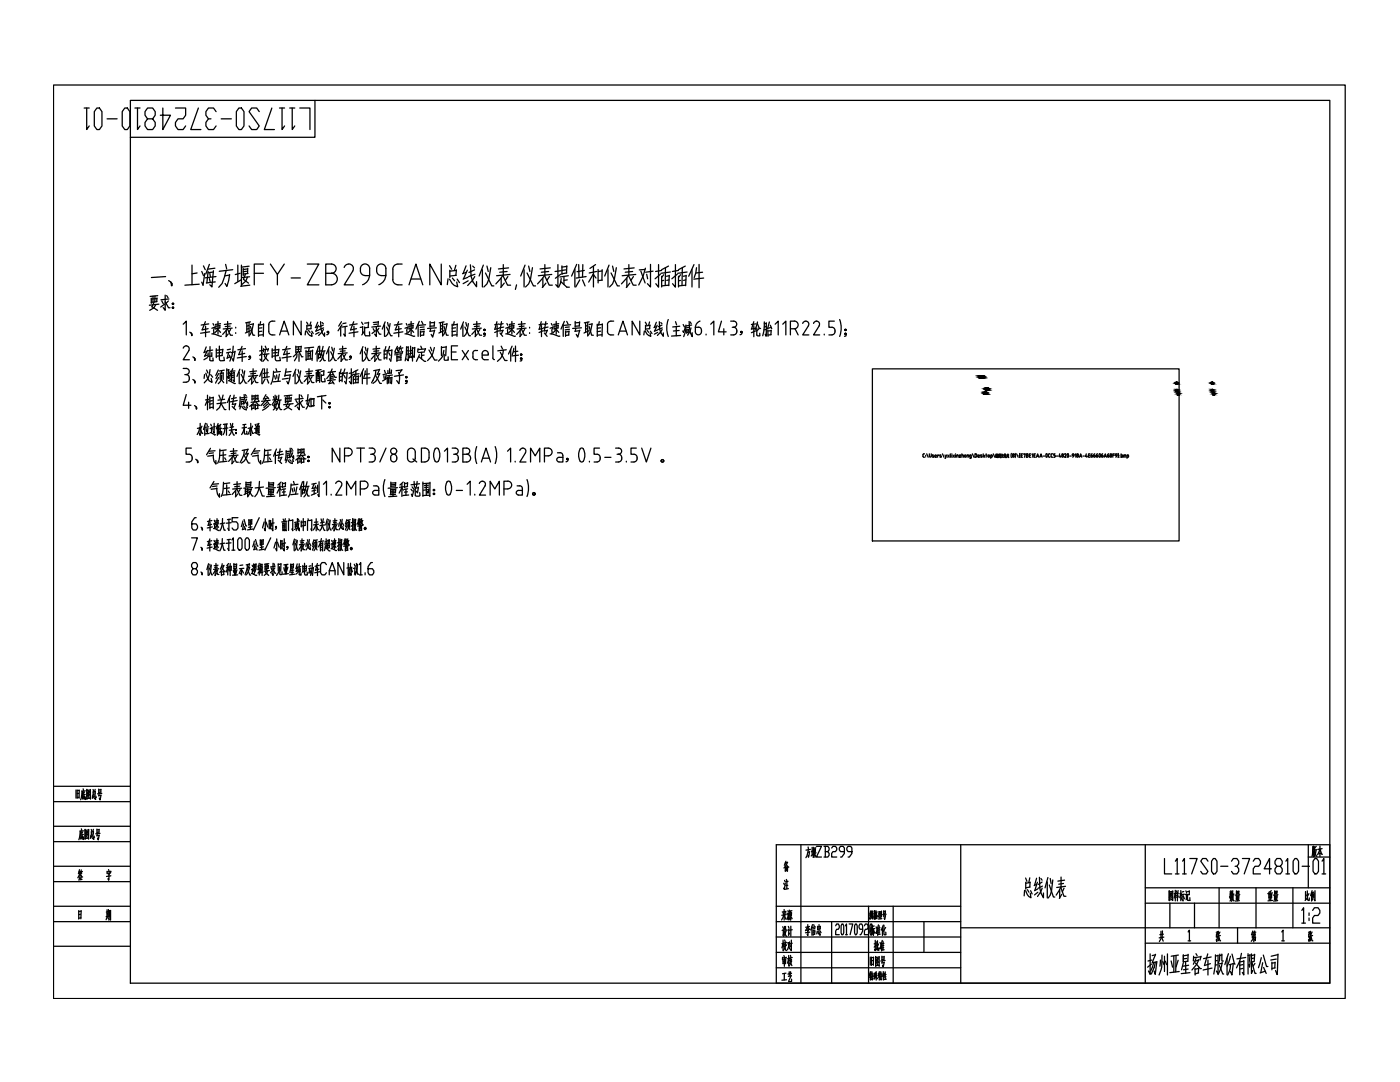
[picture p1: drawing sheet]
<svg xmlns="http://www.w3.org/2000/svg" width="279mm" height="216mm" viewBox="0 0 279 216" stroke-linecap="round" stroke-linejoin="round" font-family="sans-serif">
<defs><g id="words">
<text font-size="8.8" x="29.3" y="58.9">一、上海方堰FY-ZB299CAN总线仪表,仪表提供和仪表对插插件</text>
</g></defs>
<!-- layer: AM_0 -->
<g fill="none" stroke="#000" stroke-width=".25">
<path d="M10.7 17h257.8v182.2h-257.8zM16.8 21.6h1M17.3 21.6v4.3l.5-.8M19.3 21.6h.5l.5 .7v2.8l-.5 .8h-.5l-.5-.8v-2.8zM21.4 23.7h2M24.9 21.6h.5l.5 .7v2.8l-.5 .8h-.5l-.5-.8v-2.8zM26 20h239.4v176.2h-239.4zM26.9 21.6h1M27.4 21.6v4.3l.5-.8M29.4 23.7l-.5-.7v-.7l.5-.7h1.1l.5 .7v.7l-.5 .7h-1.1l-.5 .7v.7l.5 .8h1.1l.5-.8v-.7l-.5-.7M32.5 21.6v4.3l1.5-2.9h-2M35 21.6h2v1.4l-.5 .7h-1l-.5 .7v.7l.5 .8h1l.5-.8"/>
<path d="M39.6 21.6l-1.5 4.3h2M42.1 23.7h-.5l-.5 .7v.7l.5 .8h1l.5-.8M43.1 22.3l-.5-.7h-1l-.5 .7v.7l.5 .7M44.1 23.7h2.1M47.7 21.6h.5l.5 .7v2.8l-.5 .8h-.5l-.5-.8v-2.8zM51.7 22.3l-.5-.7h-1l-.5 .7 2 2.8-.5 .8h-1l-.5-.8M54.3 21.6l-1.5 4.3h2M55.8 21.6h1M56.3 21.6v4.3l.5-.8M57.8 21.6h1M58.3 21.6v4.3l.5-.8M59.8 21.6h2.1v4.3"/>
<path d="M62.9 20v7.4h-36.9M174.1 73.6h61.2v34.3h-61.2zM184.4 91.2h.1M184.5 90.6l-.3 .1v.4l.2 .1M184.7 90.9h.1M184.7 91.1v.1M184.9 90.6l.3 .6M185.5 90.6v.4l.1 .2 .2-.2 .1-.4M186.1 91.2h.2M186.1 90.8l-.1 .1 .3 .2v.1M186.1 90.8h.2M186.6 91.1l.3 .1"/>
<path d="M186.6 90.9l.1-.1 .2 .1M186.6 90.9v.2M186.9 90.9l-.3 .1M187.3 90.9l-.2-.1v.4M187.6 91.2h.2M187.6 90.8v.1l.3 .2-.1 .1M187.7 90.8h.1M188.1 90.6l.3 .6M188.6 90.8l.2 .4M188.9 90.8l-.3 .7M189.1 90.8l.3 .4M189.4 90.8l-.3 .4"/>
<path d="M189.7 90.6v.6M190 90.6h.1M190 90.8v.4M190.2 90.8l.3 .4M190.5 90.8l-.3 .4M190.7 90.6h.1M190.7 90.8v.4M191.1 90.8l.1 .4M191.1 90.8h-.2v.4M191.4 90.8h.3l-.3 .4h.3M192 90.6v.6M192 90.8h.1"/>
<path d="M192.1 90.8l.2 .4M192.5 90.9l.1-.1 .2 .1M192.5 91.1l.1 .1 .2-.1M192.5 90.9v.2M192.8 90.9v.2M193.2 90.8l.1 .1M193.2 90.8h-.2v.4M193.3 90.9v.3M193.7 90.8l-.2 .1 .2 .3M193.7 90.8h.1v.5l-.2 .2M193.7 91.2h.1M194.1 90.6l.3 .6"/>
<path d="M194.7 91.2h.2l.1-.4-.4-.2v.6h.1M195.2 91.1l.3 .1M195.2 90.9l.1-.1 .2 .1M195.2 90.9v.2M195.5 90.9l-.3 .1M195.9 90.8h-.2l.3 .4h-.3M196.2 90.6v.6M196.4 90.9l.1 .3M196.5 90.9l-.3 .1M196.8 90.8h.2M196.8 90.6v.6M197.2 90.9l.1-.1 .2 .1"/>
<path d="M197.2 91.1l.1 .1 .2-.1M197.2 90.9v.2M197.5 90.9v.2M197.9 90.8l.1 .3-.3 .1M197.9 90.8h-.2v.6M198.2 90.6l.3 .6M198.8 91l-.1 .2M198.8 90.7v.1M198.8 90.6v.1M198.8 90.9v.3M198.9 91v.2M198.9 90.7l-.1 .2"/>
<path d="M198.9 91h-.2M198.9 90.9h-.2M198.9 90.7h-.2M199 90.6l-.1 .7M199.1 90.9v.4M199.1 90.6l-.1 .1M199.1 90.8l-.1 .1M199.3 91l.4 .3M199.3 90.7h.1l-.1 .2M199.3 90.9h.1l-.2 .4M199.6 90.6v.6M199.6 90.7h-.1"/>
<path d="M199.7 90.9l-.2 .1M199.7 90.6l-.1 .3h-.1M199.7 91h-.3M199.7 90.7l-.3 .1M199.9 90.9l.3 .4M199.9 90.6l.1 .1M200.1 90.8l-.3 .5M200.2 90.7l-.4 .1M200.4 90.7v.6M200.5 90.6l-.2 .4M200.6 90.7l-.1 .3M200.6 90.6v.7"/>
<path d="M200.8 90.8l-.3 .1M200.8 91h-.3M201 90.8v.2M201.1 91l.2 .3M201.2 90.6l-.2 .6-.1 .1M201.2 90.8v.2M201.3 90.7l-.4 .1M201.3 91h-.4M201.8 90.5v.8M202.1 91.1l.1 .1 .2-.1M202.1 91.1l.1-.3 .2 .3M202.6 90.5v.8"/>
<path d="M202.9 90.6l.3 .6M203.5 91.2l.1 .1M203.5 90.8v.1M203.5 90.6v.2M203.5 91v.2M203.6 90.5l-.1 .1M203.8 90.9h.2M204.1 90.6h-.3v.6h.3M204.3 90.6h.3l-.1 .6M204.8 90.9h.2M205 90.9l.2 .1-.2 .2M205 90.9l.1-.3h-.3v.6h.2"/>
<path d="M205.4 90.9h.3M205.7 90.6h-.3v.6h.3M206 90.7l.1-.1v.6M206.3 90.9h.3M206.6 90.6h-.3v.6h.3M206.8 91.2l.3-.6 .2 .6M206.9 91h.3M207.5 91.2l.3-.6 .2 .6M207.6 91h.3M208.2 91h.3M208.8 90.6v.6M208.8 90.6h.1"/>
<path d="M208.8 91.2h.1M208.9 90.6v.6M209.4 91.2h.1M209.5 90.6l-.3 .1v.4l.2 .1M209.9 91.2h.2M210.1 90.6l-.3 .1v.4l.1 .1M210.6 90.6h-.3v.3h.2l.1 .2M210.6 91.1l-.3 .1M210.8 91h.3M211.5 90.6l-.2 .5h.4M211.6 90.9v.3M211.9 91l.2-.2 .1 .3"/>
<path d="M211.9 91.1l.2 .1 .1-.1M211.9 91v.1M212.4 90.7l.3-.1v.2M212.7 90.8l-.2 .4h.3M213 90.6v.6M213 90.6h.2M213 91.2h.2M213.2 90.6v.6M213.5 91h.3M214 90.7l.3-.1v.3M214 90.8l.2 .1M214 90.7v.1"/>
<path d="M214.2 90.9h.1M214.3 90.9l-.2 .3M214.6 90.7l.1-.1v.6M214.9 91.1l.1 .1 .2-.1M214.9 91.1l.1-.3 .2 .3M215.4 91.2l.3-.6 .2 .6M215.5 91h.3M216.1 91h.3M216.8 90.6l-.2 .5h.4M216.9 90.9v.3M217.2 90.9h.3M217.5 90.6h-.3v.6h.3"/>
<path d="M217.7 91.1l.2 .1 .1-.1M217.7 90.9l.3 .1M217.7 90.9v.2M218 90.5l-.3 .3M218.1 91v.1M218.3 91.1l.1 .1 .2-.1M218.3 90.9h.2l.1 .2M218.3 90.9v.2M218.5 90.5l-.2 .3M218.8 91.1l.1 .1 .2-.1M218.9 90.8l.2 .3M219 90.9h-.2v.2"/>
<path d="M219 90.5l-.2 .3M219.4 90.6v.6M219.4 90.6h.2M219.4 91.2h.2M219.5 90.6v.6M219.8 91.1l.2 .1 .1-.1M219.8 90.9h.3v.2M219.8 90.9v.2M220.1 90.5l-.3 .3M220.4 91.2l.2-.6 .2 .6M220.4 91h.4M221 91.1l.2 .1 .1-.1"/>
<path d="M221.1 91.1l.1-.3 .1 .3M221.3 90.5l-.3 .3M221.5 91l.2-.2 .2 .3M221.5 91.1l.2 .1 .2-.1M221.6 91v.1M222.1 90.9h.3M222.4 90.6h-.3v.6M222.6 90.7l.3-.1v.3M222.6 90.8l.3 .1M222.6 90.7v.1M222.9 90.9l-.2 .3M223.1 90.5l.1 .1"/>
<path d="M223.2 91.2l-.1 .1M223.2 90.6v.6M223.5 91.2h.1M223.7 90.6v.6l.3-.1-.1-.3M223.7 90.8h.2M224.5 90.8v.4M224.6 90.8l.1 .1M224.6 90.8h-.4v.4M224.7 90.9v.3M224.9 91.2h.2M225.1 90.8l.1 .1-.1 .3M225.1 90.8h-.2v.6"/>
<path d="M10.7 156.9h15.3M10.7 160h15.3M15.2 157.6v1.6M15.4 157.6v1.7M15.7 158.3l-.3 .1M15.8 159.1h-.4M15.8 157.7h-.4M15.8 157.7v1.6M16.4 157.8l-.3 1.8M16.5 158.1v1.2M16.6 157.4l.1 .4M16.6 159.2l.2 .3"/>
<path d="M16.7 158.2l.3 1.3v-.5M16.7 158.9l-.2 .5M16.9 158.1l-.4 .2M17 158.5l-.5 .2M17 157.8l-.6 .1M17.3 159.3h.7v.1M17.3 157.5v2M17.6 158.2l.4 .5M17.6 158.9l.2 .3M17.6 158.7l.2 .2M17.7 157.8l-.3 .6M17.8 158l-.2 .1"/>
<path d="M17.9 157.9l-.5 .9M18 157.5v2M18 157.6l-.7 .1M18.5 158.8l-.1 .5M18.6 158.8l.1 .4 .4 .3-.1-.4M18.6 157.5l.1 .4M18.6 158v.7M18.8 158.7l.1 .2M19 157.5l-.1 .5M19 157.9v.5l-.4 .1M19 158l-.4 .1M19.1 158.8l.1 .3"/>
<path d="M19.7 157.4v.8M19.8 158.4l-.1 .4M20.1 157.6h-.4M20.1 157.5v.6M20.1 158.1h-.4M20.1 158.7l-.4 .1M20.2 158.7l-.2 .9-.2-.4M20.3 158.3l-.8 .1M10.7 175.9h15.3M10.7 172.9h15.3M10.7 167.9h15.3M10.7 164.9h15.3"/>
<path d="M15.8 175v.4M15.9 173.5l-.3 .9M15.9 174v.3M16 175v.3M16 174.3l.3 .7h.2M16 174.2l-.5 .9M16 165.7l-.3 1.9M16.1 173.9l-.3 .1M16.1 166.1v1.2M16.2 174.7l-.4 .1M16.2 173.6l-.1 .6M16.2 174.9l-.1 .6"/>
<path d="M16.2 174l.1 .3M16.2 165.4l.1 .4M16.3 167.2l.1 .3M16.3 166.1l.4 1.4-.1-.5M16.3 166.9l-.2 .5M16.4 175.5l-.7 .1M16.5 173.9l-.3 .1M16.5 166l-.4 .3M16.6 166.5l-.5 .2M16.7 165.8l-.7 .1M17 167.3l.6-.1 .1 .2M17 165.5v2"/>
<path d="M17.2 166.2l.5 .5M17.2 166.9l.2 .3M17.3 166.7l.1 .1M17.4 165.8l-.3 .5M17.5 166h-.2M17.5 165.9l-.5 .9M17.7 165.5v1.9M17.7 165.6l-.7 .1M18.1 166.7v.6M18.2 166.8l.2 .4 .3 .3v-.4M18.2 165.5l.1 .3M18.2 165.9v.7"/>
<path d="M18.4 166.7l.1 .2M18.6 165.5l-.1 .5M18.7 166h-.5M18.7 165.9l-.1 .5M18.7 166.4l-.5 .1M18.7 166.8l.2 .3M19.4 165.4v.8M19.4 166.4v.4M19.8 165.6h-.4M19.8 165.5v.5l-.4 .1M19.8 166.7l-.5 .1M19.8 166.6l-.2 1-.1-.4"/>
<path d="M20 166.3l-.9 .1M21.4 173.8v.5M21.7 173.5l.1 .3M21.7 174.5v1.1l-.2-.2M21.9 174.2l-.4 .1M21.9 174.1l-.2 .5M22.1 173.9l-.7 .1M22.1 173.8l-.1 .4M22.1 174.8l-.8 .1M10.7 183.9h15.3M10.7 180.8h15.3M10.7 188.8h15.3"/>
<path d="M15.7 181.7v1.7M16.1 182.4l-.4 .1M16.1 183.1l-.4 .1M16.2 181.8l-.5 .1M16.2 181.7l-.1 1.6M21.4 181.5v1.3M21.4 183l-.2 .5M21.5 183l.1 .3M21.6 182.2l-.2 .1M21.6 182.5l-.2 .1M21.6 181.5v1.3M21.7 181.9l-.5 .1"/>
<path d="M21.7 182.8l-.5 .1M21.9 181.7l-.1 1.1M22 182.7h-.2l-.1 .9M22 182.2h-.1M22.1 181.7v1.9l-.2-.2M22.1 181.7l-.2 .1"/>
<circle cx="202.2" cy="90.7" r=".16"/>
<circle cx="212.1" cy="90.7" r=".16"/>
<circle cx="215" cy="90.7" r=".16"/>
<circle cx="221.7" cy="90.7" r=".16"/>
</g>
<!-- layer: AM_6 -->
<g fill="none" stroke="#000" stroke-width=".25">
<path d="M36.6 64.7l.6-.6v2.7M36.6 73.5h.6a.6 .6 0 0 1 .6 .6 .6 .6 0 0 1-.6 .6M36.6 76.3h.6M36.6 69.5a.61 .61 0 0 1 .8-.4 .61 .61 0 0 1 .3 .8M36.9 74.7h.3M37.2 74.7a.77 .77 0 0 1 .6 .8 .77 .77 0 0 1-.6 .7M37.2 78.7l-.6 2.2h1.5M37.7 69.9l-1.1 1.9h1.2M37.9 66.3a.57 .57 0 0 1 .4 .6v.1M38.2 66.5l.1 .4M38.3 66.9v.1M38.5 71.2a.57 .57 0 0 1 .5 .7l-.2-.5"/>
<path d="M38.5 75.7a.56 .56 0 0 1 .5 .7l-.2-.4M40.8 74.7l-.1 .8M41 64.2l-.6 1.6M41 65.1v2.1M41.1 74.5l.6 1.5 .6 .3-.2-.8M41.2 69.2l-.4 1.1M41.2 73.8l.3 .6M41.3 70.1l-.6 .3M41.4 71.4l-.7 .4M41.4 70.9l-.6 .2M41.4 69.9l-.5 1.1M41.4 78.9v2.9"/>
<path d="M41.5 70.4v.7M41.5 65.6l-1.2 .2M41.6 79.7l-.6 .1M41.7 64.6l-1.6 .3M41.8 66.2l-1.8 .3M41.9 79.2v2.3M41.9 69.2v2.7l.7 .1-.1-.6M41.9 73.8l-.1 1-.3 .8-.7 .8M42 74.7l.4 .6M42.3 71l-.8 .1M42.3 66.6l1.7 .5h.2M42.3 70.4v.7"/>
<path d="M42.4 79.9l-.5 .1M42.4 69.9l-.9 .1M42.5 64.6l.2 .3M42.6 79.3l-.7 .1M42.6 79.2v2.4M42.8 65.3l-.5 .2M42.8 65.2l-.2 1.4M43.1 65v.7M43.2 69.6v1.8M43.5 65.8l-.7 .6M43.5 64.1v2.6M43.6 73.8l-.5 1.1"/>
<path d="M43.6 65.8l.4 .5M43.6 74.5l-.5 1.1M43.6 75.3l-.6 1.1M43.7 78.9l.3 .7M43.8 69.1l.1 2.8 .9 .1-.1-.7M43.9 65l-.8 .1M43.9 65.4l-.8 .2M43.9 64.9l-.1 .5M43.9 74.4v1.3M44 64.6l-1 .1M44.1 70.3l-.7 .1M44.2 79.8l-.4 1.5-.6 .5"/>
<path d="M44.2 74.8v.9l-.6 .9M44.2 75.8l.4 .6M44.2 74v.5M44.4 70.9l-1.2 .2M44.5 69.8l-1.3 .1M44.5 69.7l-.2 1.2M44.5 78.8l-.2 1M44.5 74.4l-.6 .1M44.5 74.4v1.3M44.8 73.9l-1 .1M44.8 79.7l-1.3 .1M45.2 66v1.1"/>
<path d="M45.3 73.6v2.9M45.4 65.6l-1 1.1M45.4 65.6l.6 1.3h.4M45.4 64.1v1.4M45.6 66.6l-.5 .6M45.6 70.3l-.2 1.1M45.7 73.7l-.1 1.8-.2-.4M45.7 73.8l-.4 .1M45.7 74.3l.2 .3M45.7 76l1.3 .5M45.8 79.5v2.3M45.8 70.9l.2 .6"/>
<path d="M45.9 71.2l-.6 .3M45.9 75.8l-.3 .2M45.9 65.1l-1 .1M45.9 74.9l-.2 .1M46 74.8l-.2 .6 .1 .3M46 78.9l-.6 1.4M46 69.7l-.6 .1M46 65.8l-.3 .5M46 70.2l-.8 .2M46.1 64.6l-1.3 .1M46.2 74.4v1.6M46.2 74.5l.5-.1v-.1v1.8l-.2-.3"/>
<path d="M46.3 65.5l-1.8 .1M46.4 73.6l-.4 1.1M46.6 69.1l-.3 2-.4 1M46.6 75.3h-.4M46.6 74.9h-.4M46.7 78.9l-.3 1.8M46.9 70.2l-.7 .2M46.9 74l-1 .1M46.9 70.1l-.3 2-.2-.5M47 65.3v.2M47 66.4v.1M47.2 79.4l-1 .2"/>
<path d="M47.3 79.9l-1.3 .3M47.7 74.3v2.3M47.9 73.7l-.6 1.4M47.9 79.2l-.2 2M48.1 74.7l.9 1.7h.3M48.3 69.1l-.7 1.7 1.2-.3M48.3 70v2.1M48.3 73.8l.2 .7M48.7 79.7l-.6 .1M48.7 78.7l.2 1.4 .5 .8v-.7M48.8 74l-.2 1.6-.3 .6-.4 .4M48.9 78.7l.3 .3"/>
<path d="M49 69.6l-1.5 .2M49.2 71.1l-1.8 .3M49.2 79.6l-.6 1.1M49.3 64.4v1.9M49.3 79.3l-1.4 .1M49.6 65l-.3 .1M49.6 65.6l-.3 .1M49.7 64.3v2.8M49.8 71.2h.1M50 65.1l.5 1.8h.3M50 66l-1 .4M50 64.2l-1 .2"/>
<path d="M50 71.2a.41 .41 0 0 1-.4 .5M50.2 75.4v1.2M50.3 78.9v1M50.5 75.1l.6 1.2h.4M50.5 73.6v1.4l-1 1.2M50.6 64.7l-.6 .1M50.6 64.6l-.3 1.4-.5 .9M50.6 76.1l-.4 .5M50.7 79l-.4 .1M50.7 79.6h-.4M50.7 78.9v.7M50.9 79.8l-.2 .4-.9 .9"/>
<path d="M51 74.5l-1 .1M51 78.8v1M51.1 75.2l-.3 .5M51.2 74l-1.3 .2M51.4 74.9l-1.8 .2M51.4 79.6l.3 .4M51.5 78.9l-.5 .1M51.5 78.9v.6M51.5 79.5l-.5 .1M51.6 64.7v2.4M52 64.2l-.1 .7M52.2 69.1v3l-.3-.4"/>
<path d="M52.3 74.2v2.4M52.3 66.1l-.7 .1M52.3 65.4l-.7 .1M52.4 70.4l-.6 .5M52.4 69.9l-.6 .1M52.5 73.6l-.7 1.5M52.5 66.8l-.9 .1M52.6 64.7l-1 .2M52.6 64.6l-.1 2.5M52.6 69.6v.6M52.8 73.6v1.7M52.9 75.6l-.5 1"/>
<path d="M52.9 69.1l.2 .5M53 69.9l-.2 1.2 .7 .9M53.1 79.6l-1 1.3M53.1 78.7l-.5 .9M53.2 79.1l.4 .5M53.2 79.9l.6 .9h.3M53.3 70.7l-.2 .5-.6 .9M53.3 75.6l.3 .8M53.3 73.6v1.7M53.5 79.4l-1 .2M53.5 69.7l-.9 .1M53.5 74.4l-1 .1"/>
<path d="M53.6 69.6l-.2 .5M53.7 70.6l-1.2 .1M53.7 75.2l-1.3 .2M53.9 79.9l-1.7 .2M54.3 69.6v1.8M54.6 79.1l.1 .5M54.6 74.1l-.1 1-.4 1.6M54.8 75l.2 .7M54.9 64.1a.95 .95 0 0 0-1.2 .4l-.1 1.6a.69 .69 0 0 0 .7 .7h.6M54.9 78.9v1.5M54.9 79.8l-.6 .9M54.9 79.8l.4 .5"/>
<path d="M54.9 69.1l.1 2.8 1 .1-.2-.7M55.1 73.6l.2 .5M55.2 74.8l.1 .7M55.3 79l-.2 .7M55.3 70.3l-.8 .1M55.4 79.7l-1 .1M55.5 70.9l-1.2 .2M55.6 69.8l-1.3 .1M55.7 78.9l-.4 1.6M55.7 69.7l-.2 1.2M55.8 74.7l-.3 1.4M55.8 66.8l.9-2.7 .9 2.7"/>
<path d="M55.8 79.8l-.3 1.5-.4 .6M56 74.1l-1.4 .2M56 76.1l-1.5 .1M56.1 66.1h1.3M56.1 79.8l-.6 .1M57 79.3v1.1M57.1 73.6l-.3 1.5M57.2 69.1l-.6 1.6M57.3 70v2.1M57.3 79v1.1M57.5 75.5l-1.1 .2M57.7 78.9v1.2"/>
<path d="M57.8 70.5l-1.2 .3M57.9 74.8l-.4 1.8-.3-.5M57.9 69.6l-1.5 .2M57.9 74.8l-1 .1M58.1 71.1l-1.8 .3M58.1 74.1l-1.1 .2M58.1 79.4l-1.1 .1M58.1 79.3l-.1 .7M58.3 78.9l-1.6 .1M58.9 74.3v2.3M59 69.1v1.3M59 73.7l-.5 1.4"/>
<path d="M59.1 79.9l.3 .5M59.3 70.7l-.1 .5-.4 .8M59.3 74.7l.8 1.7h.3M59.4 70.3l-.9 .9M59.5 73.8l.2 .7M59.6 69.2l-.1 1M59.7 70.2l.5 1h.3M59.7 70.6v1.5M59.7 78.7v3.1l-.4-.6M59.8 69.7h-.6M60 74l-.3 1.6-.2 .6-.4 .4M60.1 78.8l.2 .5"/>
<path d="M60.1 70.1l-1.1 .1M60.1 69.2h-1.1M60.1 64.1v2.7l-1.5-2.7v2.7M60.1 69.1l-.1 1M60.4 79.9l-.5 .5M60.5 79.5l-1.6 .2M61 66l-.1 .8M61.1 69.9v2.1M61.2 66.1l.3 .6 .8 .4-.1-.6M61.2 64.3l.3 .5M61.2 64.9v1M61.4 75.4v1.2"/>
<path d="M61.5 70.1v1.6M61.5 78.7l-.2 1.9 .6 .6M61.6 65.9l.3 .4M61.6 75.1l.7 1.2h.4M61.7 73.6l-.1 1.4-.9 1.2M61.7 69.3l-.1 .8M61.8 79.8l-.8 .2M61.8 79.6l-.3 1.2-.4 .8M61.8 70.5l-.3 .1M61.8 71h-.3M61.8 76.1l-.5 .5M61.9 70.1v1.5"/>
<path d="M62 64.2l-.2 .7M62 79.5l.1 1.7M62.1 64.9l-.9 .1M62.1 64.9l-.1 .7-.8 .1M62.2 74.5l-1 .1M62.2 66.1l.3 .5M62.3 71.6l-1.2 .1M62.3 75.2l-.4 .5M62.3 70l-1.2 .2M62.4 69.9l-.1 2M62.4 74l-1.4 .2M62.6 69.3l-1.8 .2"/>
<path d="M62.6 74.9l-1.8 .2M62.6 79.6h-.6h.7M62.7 79.5l-.1 1.4M63.1 74.3v2M63.3 70v2.1M63.4 73.9l-.1 1.5M63.4 64.3l-.4 1M63.4 65.2l-.5 .2M63.6 69.1l-.6 1.6M63.6 64.9l-.5 1.1M63.6 70.6v1M63.6 73.9v1.3h.1"/>
<path d="M63.6 75.6h-.3M63.6 65.8l-.6 .3M63.7 66.3l-.7 .4M63.7 75.9l-.6 .1M63.8 69.1v1.6M63.8 74.4l-.7 .1M63.8 74.3v2M64 64.2l.1 1.6 .2 .6 .5 .7v-.7M64 70.7l-.4 .1M64 70.6v.7M64 71.3l-.4 .1M64.1 73.8l-1.1 .1"/>
<path d="M64.1 74.8v1.2l.2 .2h.6l-.1-.6M64.2 70.6l.5 1.4h.2M64.2 70l-.7 .1M64.2 79v2.6M64.3 64.4l.2 .2M64.4 79.8l.6 .6M64.5 69.1l-.4 1.8M64.5 64.9l-.7 .3M64.5 65.8l-.9 1.1M64.6 65.4l-.9 .4M64.6 74l-.5 .1M64.7 74.8l-.6 .1"/>
<path d="M64.7 74l-.1 .8M64.7 70.1l-.5 1.7-.4 .3M64.9 70l-.6 .1M65.1 78.9l-1.8 .3M65.3 66.2h.2M65.6 66.3a.41 .41 0 0 1-.4 .5M65.6 69.8v2.3M65.7 69.2l-.5 1.4M65.9 74.7v1.1M66 70.2l.9 1.7h.2M66.1 75.9l-.4 .6M66.2 69.3l.2 .7"/>
<path d="M66.3 73.6l-.5 1.1-.6 .9M66.3 74.2l.6 1.1h.2M66.3 76.1l.4 .5M66.5 74.7l-.6 .1M66.5 75.1l-.6 .1M66.6 75.4l-.7 .1M66.6 76.3l-1 .3M66.7 69.5l-.3 1.5-.2 .7-.4 .4M66.9 75.8l-1.5 .1M67 74.1l-1.5 .2M67.7 74.3v1.9M68 65.2v1.9"/>
<path d="M68.1 73.7l-.2 .8M68.1 70.9v1.2M68.1 64.2l-.5 .9M68.1 75.1l-.4 .1M68.2 75.8l-.5 .2M68.2 64.8l-.7 1.2M68.3 74.5l-.5 .1M68.3 70.5l-.9 1.2M68.3 70.6l.6 1.2h.4M68.3 74.4v1.8M68.4 69.1v1.4M68.5 71.6l-.5 .5"/>
<path d="M68.7 74.9l.2 .5M68.8 73.6l-.4 1.3M68.9 65.3v1.8l-.3-.4M68.9 70l-1 .1M69 70.7l-.3 .5M69.1 64.5l-.7 .1M69.1 69.5l-1.4 .2M69.3 74.4l-.7 .1M69.3 74.3l-.2 2.3-.3-.5M69.3 65.1l-1.1 .2M69.3 70.4l-1.8 .2M69.9 71.2h.1"/>
<path d="M70.1 71.2a.44 .44 0 0 1-.4 .5M70.1 73.6v3l-.4-.5M70.3 74.9l-.7 .6M70.5 74.4l-.8 .1M70.5 75.1v1.5M70.6 64.2l-.6 1.6M70.6 65.1v2.1M70.8 74.9l-.3 .4M70.8 75.7l-.3 .1M71 74v2.4M71.1 65.6l-1.2 .2M71.3 64.6l-1.5 .3"/>
<path d="M71.4 73.8l-.9 .5M71.4 66.2l-1.7 .3M71.5 76.3l-1 .1M71.5 75.6l-.3 .1M71.5 75v1.4M71.5 75.1h-.4M71.7 74.6l-1.3 .1M72.2 64.3l.2 .5M72.3 69.8v2.3M72.3 74.2v2.4M72.4 65.3h-.5M72.4 65.1v1.5"/>
<path d="M72.4 69.2l-.5 1.4M72.6 73.6l-.7 1.5M72.7 66.2l-.5 .6M72.7 70.2l.9 1.7h.2M72.8 65.2v1.6l.2 .2h.8l-.1-.8M72.9 74l-.3 1.3M72.9 69.3l.2 .7M73.2 73.6v3.1M73.4 69.5l-.2 1.5-.3 .7-.4 .4M73.5 64.4l-.7 .1M73.6 65.3l-.8 .1M73.6 64.3l-.1 1"/>
<path d="M73.7 74.6l-.9 .1M73.9 75.4l-1.4 .1M74.4 75.9l-.2 .5M74.5 65.6l.2 .4M74.8 70.9v1.2M74.9 74.8l.9 1.7h.3M74.9 66l-.7 .6M75 73.9l-.1 .9-.5 1.1M75 70.5l-.9 1.2M75 70.6l.7 1.2h.4M75.1 69.1v1.4M75.1 65.2v1.9l-.3-.4"/>
<path d="M75.1 65.6l.6 1.1h.3M75.2 64.7l-.6 .1M75.2 71.6l-.5 .5M75.5 64.2l-1 .2M75.5 64.1l-.1 1M75.6 70l-1 .1M75.6 65.5l-.3 .4M75.7 70.7l-.4 .5M75.7 73.8l-1.1 .2M75.8 74.6l-.5 .1M75.8 73.7l-.5 1M75.8 74.5l-.8 1.6-.6 .4"/>
<path d="M75.8 69.5l-1.4 .2M76 65.1l-1.8 .2M76 70.4l-1.8 .2M76.6 75l.1 .5M76.7 69.8v1.9M76.7 64.8v2.3M76.7 73.9l.2 .5M76.9 64.2l-.6 1.5M77 69.2l-.2 .8M77.1 70.6l-.4 .1M77.1 74.8l-.2 .9M77.1 65.3l.9 1.7h.3"/>
<path d="M77.1 71.4h-.4M77.1 75.6l-.7 .4M77.1 74.6l-.7 .2M77.2 70l-.5 .1M77.3 75.4v1.2M77.3 69.9l-.1 1.8M77.4 64.4l.1 .7M77.4 73.9v.6M77.5 75.4v1.1M77.6 70.4l.3 .5M77.7 74.9l-.1 .5M77.8 69.1l-.4 1.3"/>
<path d="M77.8 73.6v.8M77.9 64.6l-.3 1.5-.2 .6-.5 .4M77.9 75.4v1.1M78.1 74.4l-.7 .1M78.1 73.8v.7M78.2 69.9l-.7 .1M78.2 75.3l-.9 .2M78.2 69.8l-.2 2.3-.3-.5M78.2 75.3l-.1 1.3-.1-.3M78.3 74.8l-1.1 .2M78.9 70.2l-.1 .7M79.2 70.5v1.6"/>
<path d="M79.2 69.5l.2 .5M79.3 69.1l-.5 1M79.5 69.9l.1 .4M79.6 64.2l-.7 1.6M79.6 74.3l.1 .6-.1 1.7-.4-.7M79.6 65.1v2.1M79.7 69.4l-.6 .1M80 69.1l-.4 .9M80 69.5l.1 .4M80 71.3v.5M80 70.6l-.8 .1M80 71.4h-.8"/>
<path d="M80.1 71l-.9 .1M80.1 71.8l-.9 .1M80.1 70.5l-.1 .5M80.1 65.6l-1.2 .2M80.2 73.8l-1.2 .2M80.2 64.6l-1.5 .3M80.2 73.8l-.5 .7M80.3 70.2l-1.4 .2M80.4 70.1l-.2 .5M80.4 66.2l-1.8 .3M80.4 69.4l-.6 .1M80.5 74.8l-1.8 .3"/>
<path d="M80.8 66.6l2 .5M81.1 64.6l.1 .3M81.1 69.2v1.5l-.2 1.3M81.2 76.1l-.1 .4h-.2M81.3 65.3l-.5 .2M81.4 65.2l-.3 1.4M81.5 69.2v2.8l-.4-.4M81.5 69.2l-.4 .1M81.5 70h-.4M81.5 70.6l-.4 .1M81.6 65v.7M81.9 69.1v1.5"/>
<path d="M81.9 70.5l-.2 .9M82 65.8l-.6 .6M82 71l.2 .4M82 64.1v2.6M82.1 71.2l-.5 .2M82.2 65.8l.4 .5M82.2 69.9l-.4 .1M82.2 70.5l-.4 .1M82.3 69.3v2.8M82.4 65l-.8 .1M82.5 65.4l-.9 .2M82.5 64.9l-.1 .5"/>
<path d="M82.6 64.6l-1.1 .1M82.8 69.3l-.1 2-.2-.3M82.8 69.4l-.5 .1M83.4 64.8v2.3M83.4 69.6v.6M83.6 71.1l1.1 1h.3M83.7 64.1l-.7 1.6M83.7 70.8l-.6 1.3M83.9 66.1v1M84 69.1l.2 .5M84.1 70.3v1.3M84.1 64.1l.3 .6"/>
<path d="M84.6 66.9h-.7M84.6 66.2l-.7 .1M84.6 66l-.1 .9M84.7 65.2l-.8 .1M84.7 70.9h-.6M84.7 65.7l-.9 .1M84.7 70.2l-1.2 .1M84.9 69.6l-1.5 .2M84.9 64.8l-1.3 .1M84.9 69.6l-.2 .5M85.6 69.8l1.1 2.1 .5-.1M85.8 64.1v1.1"/>
<path d="M85.9 69.3l.3 .7M86 65.5l-.2 .6M86.7 69.3a3.6 3.6 0 0 1-1.4 2.7M86.7 64.4h-.9M86.7 64.2l-.1 .8M86.7 65l-.9 .1M86.7 66l-.9 .1M86.7 65.9l-.4 1.4-.3-.6M87.1 65.4l-1.8 .1M87.9 64.4v1.9M88.1 69.2v1.8M88.3 65l-.4 .1"/>
<path d="M88.3 65.6l-.4 .1M88.3 64.3v2.8M88.6 69.9l-.2 1.1-.9 1.1M88.6 65.1l.5 1.8h.4M88.6 66l-1 .4M88.6 64.2l-.9 .2M88.7 70.7v1.1l.1 .1h.7l-.1-.7M89 69.2l-.9 .1M89.1 69.1l-.2 1.9M89.2 64.7l-.6 .1M89.2 64.6l-.3 1.4-.5 .9M90.1 70.2h.9"/>
<path d="M90.2 64.7v2.4M90.6 64.2l-.1 .7M90.9 66.1l-.7 .1M90.9 65.4l-.7 .1M91.2 66.8l-1 .1M91.2 64.7l-1 .2M91.3 64.6l-.1 2.5M91.3 69h-1.2v2.8h1.2M92.3 69.9l1.2 1.9M92.4 64.8v2.3M92.5 64.2l-.6 1.5M92.8 65.3l.8 1.7h.3"/>
<path d="M93 64.4l.1 .7M93.5 64.6l-.3 1.5-.2 .6-.4 .4M93.5 69.9l-1.2 1.9M94.4 71.2v.3l.5 .3M94.4 70.5v.7M94.9 66v1.1M94.9 69.9l-.5 .3v.3M94.9 71.8h.4M94.9 69.9h.4M95.1 65.6l-.9 1.1M95.1 65.6l.6 1.3h.4M95.2 64.1v1.4"/>
<path d="M95.3 66.6l-.5 .6M95.7 65.1l-1 .1M95.8 65.8l-.4 .5M95.8 64.6l-1.3 .1M96.1 65.5l-1.8 .1M96.2 70.9h1.3a.64 .64 0 0 0-.5-.9 .64 .64 0 0 0-.8 .6l.1 .9 .4 .3M96.6 66.6h.2M96.6 65.8h.2M96.7 71.8h.8M96.8 66.6l-.1 .5h-.2M98.4 69v2.5l.3 .3M99.2 64.2l-.4 1.5"/>
<path d="M99.2 65v2.2M99.5 65.5l-.8 .2M99.6 66l-.9 .3M99.6 64.7l-.9 .1M99.8 66.4l.5 .7M99.9 70.3l.9 1.6h.4M100 69.1l.3 .5M100.1 64.2l-.3 1.8M100.4 65.9l-.7 .1M100.4 64.6l-.7 .1M100.4 65.9l-.4 .8M100.5 69.9a2.8 2.8 0 0 1-1.2 2.2"/>
<path d="M100.5 65.3l-.9 .1M100.9 66.6l1.8 .5h.2M101 69.8l-1.7 .2M101.2 64.6l.1 .3M101.4 65.3l-.5 .2M101.5 65.2l-.3 1.4M101.7 65l.1 .7M101.9 69.7v2.4M102.1 65.8l-.6 .6M102.2 64.1v2.6M102.2 69.1l-.7 1.5M102.3 65.8l.4 .5"/>
<path d="M102.5 65l-.7 .1M102.5 69.5l-.3 1.3M102.6 65.4l-.8 .2M102.6 64.9l-.1 .5M102.7 64.6l-1.1 .1M102.9 69.1v3.1M103.3 70.1l-.8 .1M103.5 70.9l-1.3 .1M103.8 66v1.1M103.9 71.5h.2M103.9 70.8h.2M104 65.6l-.9 1.1"/>
<path d="M104 65.6l.7 1.3h.4M104.1 64.1v1.4M104.1 71.6v.4h-.3M104.2 66.6l-.5 .6M104.6 65.1l-1 .1M104.7 65.8l-.3 .5M104.8 64.6l-1.4 .1M105 65.5l-1.8 .1M105.7 65.3v.2M105.7 66.4v.1M108 64.2l-.4 1.5M108.1 65v2.2"/>
<path d="M108.4 65.5l-.8 .2M108.4 66l-.8 .3M108.4 64.7l-.8 .1M108.6 66.4l.6 .7M108.9 64.2l-.3 1.8M109.2 65.9l-.6 .1M109.2 64.6l-.6 .1M109.2 65.9l-.3 .8M109.4 65.3l-.9 .1M109.8 66.6l1.9 .5M110 64.6l.2 .3M110.3 65.3l-.5 .2"/>
<path d="M110.3 65.2l-.2 1.4M110.6 65v.7M111 65.8l-.7 .6M111 64.1v2.6M111.1 65.8l.4 .5M111.4 65l-.8 .1M111.4 65.4l-.8 .2M111.4 64.9l-.1 .5M111.5 64.6l-1 .1M112.4 64.8v2.3M112.6 64.1l-.6 1.6M112.9 66.1v1"/>
<path d="M113.1 64.1l.3 .6M113.5 66.9h-.6M113.5 66.2l-.6 .1M113.6 66l-.1 .9M113.6 65.2l-.8 .1M113.7 65.7l-.9 .1M113.9 64.8l-1.3 .1M114.8 64.1v1.1M114.9 65.5l-.1 .6M115.6 64.4h-.8M115.7 64.2l-.1 .8M115.7 65l-.9 .1"/>
<path d="M115.7 66l-1 .1M115.7 65.9l-.4 1.4-.3-.6M116 65.4l-1.7 .1M116.9 64.4v1.9M117.2 65l-.3 .1M117.2 65.6l-.3 .1M117.3 64.3v2.8M117.6 65.1l.5 1.8h.3M117.6 66l-1 .4M117.6 64.2l-1 .2M118.1 64.7l-.5 .1M118.2 64.6l-.3 1.4-.5 .9"/>
<path d="M119.2 64.7v2.4M119.6 64.2l-.1 .7M119.9 66.1l-.7 .1M119.9 65.4l-.7 .1M120.1 66.8l-.9 .1M120.2 64.7l-1 .2M120.2 64.6l-.1 2.5M122.5 64.1h-.6a.65 .65 0 0 0-.7 .7v1.3a.69 .69 0 0 0 .7 .7h.6M123.4 66.8l.9-2.7 .9 2.7M123.7 66.1h1.3M127.7 64.1v2.7l-1.5-2.7v2.7M128.6 66l-.1 .8"/>
<path d="M128.8 66.1l.3 .6 .8 .4-.2-.6M128.8 64.3l.3 .5M128.8 64.9v1M129.2 65.9l.3 .4M129.6 64.2l-.2 .7M129.7 65.6l-.9 .1M129.7 64.9l-.9 .1M129.7 64.9l-.1 .7M129.8 66.1l.3 .5M131 64.3l-.4 1M131 65.2l-.5 .2M131.2 64.9l-.6 1.1"/>
<path d="M131.2 65.8l-.6 .3M131.3 66.3l-.7 .4M131.6 64.2l.1 1.6 .2 .6 .5 .7v-.7M131.9 64.4l.2 .2M132.1 64.9l-.7 .3M132.2 65.8l-1 1.1M132.2 65.4l-.9 .4M133.4 63.8l-.3 1.6 .3 1.7M134.8 64.2l.2 .6M135 65.2v1.8M135.5 65.9l-1.1 .1M135.7 65.1l-1.5 .1"/>
<path d="M135.8 66.9l-1.8 .2M136.3 64.8l.3 .4M136.8 65.3l-.4 1-.1-.3M136.9 64.9l-.1 1.2-.4 1.1M137.1 65.8v.7M137.4 65.8h-.3M137.4 65.7l-.1 .6M137.4 66.3h-.3M137.4 65.3l-.4 .1M137.5 64.1l.3 2.3 .3 .8v-.8M137.7 64.2l.3 .4M137.9 65.4l-.7 1.5"/>
<path d="M138 64.9l-1.1 .1M139.4 65.3a.74 .74 0 0 1 .6 .8 .74 .74 0 0 1-.9 .7l-.3-.4v-1.1h.6M139.7 64.1a1.39 1.39 0 0 0-.9 1.2M140.9 66.7v.1M141.8 64.7l.7-.6v2.7M144 64.1l-.6 2.1h1.5M144.4 65.6v1.2M145.8 64.1h.6a.6 .6 0 0 1 .6 .6 .6 .6 0 0 1-.6 .6M146.1 65.3h.3M146.4 65.3a.77 .77 0 0 1 .6 .8 .77 .77 0 0 1-.6 .7h-.6M147.8 66.2l.2 .2 .1-.2M147.8 66.2l.2-.1 .1 .1"/>
<path d="M147.9 66.2h.1M148.1 66.3a.41 .41 0 0 1-.4 .5M150.4 64.2l-.4 1.4M150.4 65v2.2M150.7 65.5l-.8 .2M150.8 66l-.8 .4M150.8 64.6l-.8 .2M151 65.4v1.5l.2 .1h.4v-.5M151.1 64.6l.4 .9h.3M151.2 64.2l-.5 1.6M151.5 65.6l-.5 .4M152.5 64.2l-.1 2-.2 .8"/>
<path d="M152.9 65.8h-.4M152.9 65.2h-.4M152.9 64.4v2.7l-.2-.4M152.9 64.5l-.4 .1M153.2 65.8l.1 1.3M153.6 64.2l-.4 1.3M153.7 64.9l.3 .7M153.9 66h-.6M153.9 65.3l-.8 .2M153.9 65.9l-.1 .9-.5 .1M154.7 64.7l.6-.6v2.7M156.2 64.7l.6-.6v2.7"/>
<path d="M157.7 65.6h.8a.76 .76 0 0 0 .8-.8 .76 .76 0 0 0-.8-.7h-.8v2.7M158.7 65.6l.6 1.2M160.2 64.5a.62 .62 0 0 1 .8-.4 .62 .62 0 0 1 .3 .9l-1.1 1.8h1.2M162.4 64.5a.61 .61 0 0 1 .8-.4 .61 .61 0 0 1 .3 .9M163.5 65l-1.1 1.8h1.2M164.5 66.7v.1M166.5 64.1h-1.1v1.2h.6a.76 .76 0 0 1 .7 .8 .76 .76 0 0 1-.7 .7h-.6M167.6 63.8l.3 1.6-.3 1.7M168.7 66.6h.1M168.7 65.8h.1M168.9 66.6v.4l-.4 .1M37.1 92.2h.6"/>
<path d="M37.6 80.2v1.3M37.7 90.6a.6 .6 0 0 1 .6 .6M38.2 89.4h-1.1v1.2h.6M38.3 91.6a.6 .6 0 0 1-.6 .6M38.4 91.3v.3M38.8 80.9l.4 .4v.3l-.1-.4M39.1 91.6l.4 .4v.3l-.1-.4M39.8 85.4l-.4 .1M39.8 85.3l-.4 1.4M39.9 84.5v2.4l-.1-.4M39.9 85.3l.4 1.2h.2M40.3 85l-.3 .6"/>
<path d="M40.9 85v1.9M41 84.5l-.4 1.2M41.1 85.5l.1 .6M41.3 84.5l.1 .5M41.5 85.4l-.1 1.1M41.6 80.3l-.2-.5-.4 1.1M41.6 85.2l-.6 .1M41.7 86.5l-.8 .1M41.9 86.3l1.1 .4M42 89.5l-.8 1.2M42.1 84.7l.1 .3M42.2 85.4l-.3 .1"/>
<path d="M42.3 85.3l-.1 1M42.4 80.5l-.5 .2M42.5 85.5v.3M42.6 81.3h-.7M42.6 90.8l.1 1.2 .4 .6v-.7M42.6 90.9l-1.1 .1M42.6 90.4l-.9 .1M42.7 96.1l-.8 1.3M42.7 84.5v1.9l-.1-.3M42.9 89.9l-1.2 .1M43 85.1l-.6 .1M43.3 97.4l.1 1.2 .4 .6v-.7"/>
<path d="M43.3 97.5l-1.2 .1M43.3 97l-.9 .1M43.4 85v1.9M43.5 84.5l-.3 1.1M43.6 96.5l-1.2 .1M43.6 84.9v1.6M43.8 86.4l.2 .3M43.9 86l-.3 .6M43.9 84.9l.1 1.1 .2 .8v-.7M43.9 89.6l-.1 1.6-.4 1.2M44.1 80.4l.7 1.3h.3M44.1 84.7l-.5 .4"/>
<path d="M44.2 85.5l-.6 .2M44.5 90.1v2M44.6 96.2l-.2 2.2-.2 .6M44.8 91.4l.3 .3M44.9 84.7v1l-.4 1M45.1 90.7l-1.1 .2M45.1 80.4l-1.8 .1M45.1 89.8l-1.2 .1M45.2 84.7v2.1M45.2 96.7v2M45.3 92l-1.5 .2M45.4 84.6l-.8 .1"/>
<path d="M45.5 85.4l-1 .1M45.5 98l.3 .3M45.8 97.4l-1.1 .1M45.9 96.4l-1.3 .1M46 84.5l.2 .6M46 98.6l-1.5 .2M46.2 85.8l.4 1h.2M46.3 85.2l-.3 1.3-.3 .4M46.3 91.3v1.2M46.3 81.1l.7 .7M46.4 84.5l-.1 .7M46.6 90.9l-1 1.2"/>
<path d="M46.6 91l.6 1.2h.4M46.6 89.5v1.4M46.6 85.2l-.7 .1M46.7 92l-.4 .5M46.8 85.7l-1 .2M47 80.6l-.7 .1M47 85.8h.1M47 86.4h.1M47 97.9v1.2M47 85.7l.2 .1-.1 .1zM47 86.3l.2 .1-.1 .1zM47.1 85.8h.1"/>
<path d="M47.1 86.4h.1M47.1 80.5l-.4 .9M47.1 90.4l-1 .1M47.2 91.1l-.3 .5M47.3 97.5l-1 1.2M47.3 97.6l.6 1.2h.4M47.3 89.9l-1.3 .2M47.3 96.1v1.4M47.4 98.6l-.4 .6M47.5 90.8l-1.8 .2M47.8 97l-1 .1M47.9 97.7l-.3 .5"/>
<path d="M48 96.5l-1.3 .2M48 81l-.1 .6M48.1 80.1v.7M48.2 91.8l-.3 .5M48.2 97.4l-1.8 .2M48.2 81l.6 .7 .4 .1-.1-.5M48.6 80.1h-.5M48.6 80v.5l-.5 .1M48.6 81l.2 .3M48.7 90.7l.9 1.7h.3M48.8 89.8l-.1 .9-.5 1.1M48.8 85.4v1.2h.5l-.1-.5"/>
<path d="M48.8 84.7l-.1 .9-.5 1.1M49 97.4v1.1M49.1 84.7l-.6 .1M49.1 96.2v1M49.2 85.3l-.9 .1M49.2 81l.2 .4M49.4 97.7l-.4 .1M49.4 98.1h-.4M49.4 97.4v1.8M49.5 89.7l-1.2 .2M49.5 90.5l-.5 .1M49.5 89.6l-.4 1"/>
<path d="M49.5 90.5l-.8 1.5-.5 .4M49.6 98.2l-.9 .5M49.8 96.6l-.7 .1M49.9 85.4l-.4 .1M50 85.3l-.5 1.4M50 84.5v2.4l-.1-.4M50 85.3l.4 1.2h.2M50 97h-.9M50 96.3h-.9M50.1 96.1l-.1 .9M50.2 97.6l-.6 .1M50.2 97.5l-.3 .8-.2-.4"/>
<path d="M50.2 80.8v1M50.4 97.3l-1.8 .1M50.4 85l-.2 .6M50.5 99h-.2l-.4-.7-.4 .7M50.7 80.8l-.5 .1M50.7 80.7v.8h-.5M50.8 86.3l.9 .5 .1-.1M50.9 84.7l.2 .3M50.9 89.5l-.7 1.2M51 80.9l.5-.1-.1 .7M51 80.7v1M51 80.2l.7 .7h.2"/>
<path d="M51.1 85.4l-.3 .1M51.1 85.4l-.1 1M51.2 85v1.3M51.4 84.8l.1 .3M51.5 85.1v1.2M51.5 81.5l-.5 .1M51.5 90.8l.1 1.2 .5 .6-.1-.7M51.5 90.9l-1.1 .1M51.5 90.4l-.8 .1M51.6 85.5h-.3M51.6 85.8l-.3 .1M51.6 84.6l-.4 .1"/>
<path d="M51.7 84.5l-.3 .4M51.7 85v1.5l-.2-.3M51.7 80.1l-1.6 .2M51.7 85.1l-.5 .1M51.7 97.3l.7 1.7h.4M51.8 96.1a4 4 0 0 1-1 3M51.8 89.9l-1.1 .1M52.6 97.2l-1.7 .2M52.8 89.6v1.6l-.4 1.2M53.2 80.3l-.7 .6M53.4 80.7l-.7 .6M53.5 90.1v2"/>
<path d="M53.6 97.5v1M53.6 81l-1.2 .9M53.6 96.2v1M53.8 91.4l.2 .3M54 90.7l-1.1 .2M54.1 97.7v1.3M54.1 89.8l-1.3 .1M54.3 92l-1.6 .2M54.4 98h-.7M54.4 96.7h-.8M54.6 96.3l-1 .1M54.6 97h-1"/>
<path d="M54.6 97.6l-1 .1M54.6 98.3l-1 .1M54.6 98.6l-1.1 .1M54.6 96.3v.7M54.6 97.5v.8M54.8 99l-1.6 .1M54.9 80.5l-.2 .7 .6 .3M55 90.2v2.3M55 97.3l-1.9 .1M55.1 80.7l-.7 .2M55.2 89.6l-.6 1.4M55.2 80.5l-.4 1-.3 .3"/>
<path d="M55.4 80.3l.5 1.4h.3M55.5 91.8l.7 .7M55.8 97.2l-.5 1.2M55.8 97.4l.3 .4M55.8 96.5v2.6M55.9 89.6l-.3 1.8M56.1 96.2l-.6 .6M56.2 97.1l-.8 .1M56.2 91.3l-.7 .1M56.2 91.2l-.4 .9M56.4 90.1l-1 .2M56.4 96.3v1"/>
<path d="M56.5 90.6l-1.3 .3M56.6 97.6v1.2M56.9 96.4l-.5 .1M56.9 98.1l-.6 .1M57 96.3l-.1 .8M57 97.1l-.6 .1M57 97.5l-.7 .1M57.1 89.9l-.2 2M57.2 98.8l-1.2 .1M57.2 91.7l-.1 .6M57.3 90.8v.7M57.4 91.7l.6 .7 .3 .1v-.5"/>
<path d="M57.5 81.3l-.8 .5M57.5 80.2l-.4 .9 1.1 .7M57.8 90.8l-.5 .1M57.8 90.7v.6h-.5M57.8 91.7l.2 .3M57.9 80.6l-.4 .7M57.9 90.4l-.6 .1M57.9 89.4l.2 1.5 .5 .7v-.7M58.1 80l-1.1 .2M58.1 96.6l-.3 2-.2 .6M58.1 89.5l.2 .2M58.3 97.5l.2 .7"/>
<path d="M58.4 90.3l-.6 1.1M58.4 91.7l.2 .4M58.5 90l-1.4 .1M58.5 80.5l-1.9 .3M58.6 96.1l.1 .5M58.7 97.3l.1 .7M59.3 97.2l-.3 1.4M59.4 91.5v1M59.5 96.6l-1.4 .2M59.5 98.6l-1.5 .1M59.5 89.6v1M59.6 80.5l-.7 .6"/>
<path d="M59.7 80.1l.7 1.2h.3M59.9 91.5l-.5 .1M59.9 92.2h-.5M59.9 91.4v.8M59.9 89.7l-.4 .1M59.9 89.6v.7h-.4M60.1 90.5l-.5 .8-.6 .5M60.1 97v2.1M60.1 91.6l.5-.1v.7M60.1 91.4v1M60.2 90.9l.6 .7h.3M60.2 89.5v1"/>
<path d="M60.4 96.1l-.6 1.6M60.4 97.6v1M60.6 90.3l.2 .4M60.6 96.1v1.7M60.6 89.6l-.4 .1M60.7 92.2l-.6 .1M60.7 89.6l-.1 .6M60.7 90.2l-.5 .1M60.8 97.7l-.4 .1M60.8 97.6v.7M60.8 98.3l-.4 .1M60.9 90.8l-1.6 .2"/>
<path d="M61 97.6l.5 1.4h.2M61 97l-.7 .1M61.3 96.1l-.4 1.8M61.5 91.2h.1M61.5 92h.1M61.5 97.1l-.2 .9-.3 .8-.4 .4M61.7 97l-.6 .1M62.7 80.9l-.6 .1 .6-.1M62.7 97.4v1.2M62.7 96.5l-.4 .9M62.9 97l.2 .5M63 97.3l-.7 .2"/>
<path d="M63 97.8l-.7 .2M63.1 96.4l-.9 .2M63.1 98.4l-1 .4M63.4 96.8v1.5M63.7 96.1v3l-.3-.4M64.5 96.6l.7-.6v2.8M65.7 80.5h.1M65.7 81.3h.1M66.1 98.6v.2M67 96.5a.62 .62 0 0 1 .8-.4 .62 .62 0 0 1 .3 .8l-1.1 1.9h1.2M67.8 89.4v2.8l-1.5-2.8v2.8M68.8 91h.7a.77 .77 0 0 0 .8-.8 .77 .77 0 0 0-.8-.8h-.7v2.8"/>
<path d="M69.2 98.8v-2.8l.9 1.6 .9-1.6v2.8M71.2 89.4h1.5M72 89.4v2.8M72.7 96a.77 .77 0 0 1 .8 .8 .77 .77 0 0 1-.8 .7l-.8 .1M72.7 96h-.8v2.8M73.7 89.4h.6a.6 .6 0 0 1 .6 .6 .6 .6 0 0 1-.6 .6M73.7 92.2h.6M74 90.6a.78 .78 0 0 1 .9 .7 .78 .78 0 0 1-.6 .9M74.5 97h.6M75.1 96.9l.4 .3 .1 1.6h-.8a.47 .47 0 0 1-.4-.5 .47 .47 0 0 1 .4-.4h.8M76.8 95.7l-.3 1.7 .3 1.7M77 89.4l-1.2 2.8"/>
<path d="M78 97.5v1M78 96.2v1M78.1 90.8a.69 .69 0 0 1 1.1 .6 .69 .69 0 0 1-1.1 .6l-.1-.4zM78.4 97.7v1.3M78.8 98h-.7M78.8 96.7h-.8M78.9 96.3l-.9 .1M78.9 97.6l-.9 .1M78.9 98.6l-1 .1M79 96.3l-.1 .7h-.9M79 97.5l-.1 .8-.9 .1M79.2 99l-1.6 .1"/>
<path d="M79.3 97.3l-1.8 .1M80.2 97.2l-.5 1.2M80.2 97.4l.3 .4M80.2 96.5v2.6M80.5 96.2l-.7 .6M80.5 97.1l-.8 .1M80.7 96.3v1M81 97.6v1.2M81.3 96.4l-.6 .1M81.3 98.1l-.6 .1M81.4 96.3l-.1 .8M81.4 97.1l-.7 .1"/>
<path d="M81.4 97.5l-.7 .1M81.6 89.6a.77 .77 0 0 1 .8-.1 .77 .77 0 0 1 .5 .7v1.2a.77 .77 0 0 1-.8 .8 .77 .77 0 0 1-.8-.8v-1.2zM81.6 98.8l-1.2 .1M82 97.6l.3 .4M82.1 98.6l.2 .4M82.2 97.1l.3 .4M82.4 91.6l.8 .6M82.6 96.1l.1 1.1M82.7 97.6l-.4 1.4M82.9 97.2v1.7l.8 .1 .1-.1v-.6M83.1 98l.2 .3M83.3 96.1l-.2 1.1"/>
<path d="M83.5 97.3l-.6 .1M83.5 97.2l-.2 1.1M83.7 96.5l-1.7 .2M84.4 98.9l1.3-.1 .1 .2M84.4 96.2v2.8M84.8 89.4a.84 .84 0 0 1 .8 .9v1a.84 .84 0 0 1-.8 .9M84.8 89.4h-.7v2.8h.7M85.1 96.6v2.1M85.5 97.2l-.8 .1M85.5 96.8l-.8 .1M85.5 97.7l-1 .1M85.6 97.5l-.2 .9-.2-.3"/>
<path d="M85.8 96.4l-1.4 .1M85.8 96.2v2.8M86.5 97.8h.2M86.5 98.5h.2M86.8 89.6a.37 .37 0 0 1 .7 0 2.36 2.36 0 0 1-.2 2.5h-.3a2.36 2.36 0 0 1-.2-2.5zM88.7 90l.6-.6v2.8M89.2 98.6a.39 .39 0 0 0 .6 0M89.8 96.2a2.59 2.59 0 0 1 0 2.4M89.8 96.2a.39 .39 0 0 0-.6 0 2.59 2.59 0 0 0 0 2.4M90.2 89.4h.6a.6 .6 0 0 1 .6 .6 .6 .6 0 0 1-.6 .6M90.2 92.2h.7M90.5 90.6a.78 .78 0 0 1 .9 .7 .78 .78 0 0 1-.6 .9"/>
<path d="M91.1 97.9h1.2M93.2 90.6a.6 .6 0 0 0 .6-.6 .6 .6 0 0 0-.6-.6h-.8v2.8h.8a.77 .77 0 0 0 .7-.8 .77 .77 0 0 0-.7-.8h-.8M93.2 96.6l.6-.6v2.8M94.7 98.6v.2M95.1 89.1l-.3 1.7 .3 1.7M95.7 96.5a.62 .62 0 0 1 .8-.4 .62 .62 0 0 1 .3 .8l-1.1 1.9h1.2M96.1 92.2l.9-2.8 .9 2.8M96.3 91.4h1.3M97.8 98.8v-2.8l.9 1.6 1-1.6v2.8M98.8 89.1l.3 1.7-.3 1.7M101.3 90l.6-.6v2.8M101.3 96a.77 .77 0 0 1 .8 .8 .77 .77 0 0 1-.8 .7l-.7 .1"/>
<path d="M101.4 96h-.8v2.8M102.8 92v.2M103.2 97h.8l.3 .5v1.3h-.8a.47 .47 0 0 1-.5-.5 .47 .47 0 0 1 .5-.4h.8M104.3 89.4l.4 .2 .2 .5-1.2 2.1h1.3M104.4 89.4l-.3 .1-.4 .4M105.2 95.7l.3 1.7-.3 1.7M105.9 92.2v-2.8l.9 1.6 .9-1.6v2.8M108.7 91h.7a.77 .77 0 0 0 .8-.8 .77 .77 0 0 0-.8-.8h-.7v2.8M111.3 90.3h.5M111.8 90.3l.3 .1 .2 .5M112.3 90.9v1.3h-.7M112.3 91.3h-.7a.46 .46 0 0 0-.5 .4 .46 .46 0 0 0 .5 .5"/>
<path d="M113.4 91.6a.44 .44 0 0 1-.4 .5M115.8 89.6a.37 .37 0 0 1 .6 0 2.36 2.36 0 0 1-.1 2.5h-.4a2.36 2.36 0 0 1-.1-2.5zM117.6 92v.2M118.6 92.2h.6M119.2 90.6a.77 .77 0 0 1 .6 .8 .77 .77 0 0 1-.6 .8M119.6 89.4h-1v1.2h.6M120.7 91.3h1.2M122.9 89.4h.6a.6 .6 0 0 1 .6 .6 .6 .6 0 0 1-.6 .6M122.9 92.2h.6M123.2 90.6a.78 .78 0 0 1 .9 .7 .78 .78 0 0 1-.6 .9M125 92v.2M125.9 92.2h.6"/>
<path d="M127 89.4h-1.1v1.2h.6a.6 .6 0 0 1 .6 .6M127.1 91.6a.6 .6 0 0 1-.6 .6M127.2 91.3v.3M128.1 89.4l.9 2.8 .9-2.8M38.2 107.3h1.2l-.9 2.5M38.5 113.5l-.3-.4v-.4l.3-.4h.6l.3 .4v.4l-.3 .4h-.6l-.3 .4v.4l.3 .4h.6l.3-.4v-.4l-.3-.4M39.1 103.3h-.3l-.5 .8v1.3l.3 .4h.5l.3-.4v-.4l-.3-.5h-.8M40.1 109.2l.3 .3-.1 .3v-.4M40.1 114.1l.3 .3-.1 .3M40.1 105.2l.3 .3v.2M40.3 114.3v.3M40.3 105.4l.1 .3"/>
<path d="M40.3 114.6v.1M40.4 105.7h.1M41.5 113v1.8M41.6 112.5l-.3 1.2M41.8 113.3l.5 1.4h.1M41.9 107.5l-.4 1.3M41.9 108.2v1.7M41.9 112.6l.1 .6M41.9 103.5l-.4 1.3M41.9 104.2v1.7M42.2 112.7l-.2 1.3-.3 .8M42.2 108.6l-.7 .3"/>
<path d="M42.2 104.6l-.7 .2M42.3 107.9l-.9 .2M42.3 103.9l-.9 .2M42.3 109.2l-1 .2M42.4 105.1l-1 .3M42.6 109.5l1.1 .3M42.6 105.5l1.1 .3M42.7 107.8l.1 .3M42.8 103.8v.3M42.9 108.4l-.1 1.1M42.9 108.4l-.3 .2M42.9 104.4l-.3 .2"/>
<path d="M42.9 104.4l-.1 1.1M43 113.9v.9M43 108.2l.1 .6M43.1 104.2v.5M43.1 113.6l-.5 .9M43.1 113.6l.3 1h.3M43.1 112.4v1.1M43.2 114.4l-.3 .5M43.3 108.8l-.4 .6M43.3 104.8l-.4 .5M43.3 107.5v2M43.3 103.5v2"/>
<path d="M43.3 108.9l.3 .3M43.4 104.8l.2 .4M43.4 113.2h-.6M43.5 113.7l-.2 .4M43.5 108.1l-.4 .2M43.5 108.1v.4l-.4 .1M43.5 112.8l-.8 .1M43.5 104.1l-.4 .2M43.5 104.5l-.4 .1M43.5 104.1v.4M43.6 107.9l-.6 .1M43.6 103.9l-.6 .1"/>
<path d="M43.6 113.5l-1 .1M44.2 114v.9M44.2 113.1l.6 .9h.1M44.3 108.5l-.4 1.4M44.4 108.5l.3 1.3h.2M44.4 112.5l-.4 1.1M44.4 107.5l-.1 1M44.4 104.4l.3 1.4h.3M44.4 103.5a4.1 4.1 0 0 1-.5 2.4M44.7 112.9l-.5 .1M44.7 114.1h-.5M44.7 114l-.1 .6"/>
<path d="M44.7 112.8l-.8 1.4M44.7 114.6l-.5 .1M44.8 108.4l-.9 .1M44.9 104.4l-1 .1M45.5 113.2l-.4 1M45.5 112.7v2M45.5 113.4l.1 .3M45.6 112.4l-.4 .5M45.6 113.2l-.4 .1M45.7 107.6v2.2l-.2-.4M45.7 103.6v2.2l-.2-.4M45.7 113v1"/>
<path d="M45.9 112.4v2.4M46 107.6l-.7 .1M46 103.6l-.6 .1M46.1 108.3l-1 .1M46.2 104.3l-1 .1M46.2 113.1h-.5M46.2 113v.8h-.5M46.3 107.7l.3-.4v2.5M46.3 109.8h.6M46.6 113.8l.1 .5M46.7 112.4v1.2M46.8 113.6v1.2"/>
<path d="M47 113.6v1.1M47.1 113h-.4M47.2 112.6h-.5M47.2 112.5v.9M47.2 113.4h-.5M47.3 113.7l-.2 .6M47.4 114.7l-1 .1M47.5 103.3h-1.2v.8h.9l.3 .4v.9l-.3 .4h-.6l-.3-.4M47.7 107.3h.3l.3 .4v1.7l-.3 .4h-.3l-.3-.4v-1.7zM48.1 113.7l-.4 .8M48.2 113.5v1.3l-.2-.4M48.3 113.8l.3 .5"/>
<path d="M48.5 112.7l-.6 .1M48.5 104l-.3 1.1M48.6 104.5l-.2 1.1M48.7 113.4l-.9 .1M48.7 103.7l.4 1.3h.1M48.8 105.1l.2 .6M48.9 105.5l-.5 .2M49.1 114.3l-.2 .4M49.2 107.3h.3l.3 .4v1.7l-.3 .4h-.3l-.3-.4v-1.7zM49.3 113.4l.6 1.4h.1M49.4 112.7l-.3 1.6M49.7 103.7v1.1"/>
<path d="M49.8 112.6l-.7 .1M49.8 113.2l-.3 .1M49.8 112.5l-.2 .8M49.8 113.2l-.4 1.2-.3 .4M50 103.8v1.8M50.2 104.1l-.4 .1M50.2 114.4l.9 .4h.2M50.2 103.7l-.5 .1M50.3 103.7l-.1 .8M50.3 105.1l-.7 .1M50.3 104.5l-.6 .1M50.3 112.8l.1 .3"/>
<path d="M50.4 113.5l-.2 .2M50.5 113.5l-.2 .9M50.5 105.6l-1.1 .1M50.6 112.5v.9M50.7 113.8l.1 .2M50.8 108l-.4 1.1M50.8 112.7v.5M50.8 113.4l-.3 .6M50.9 108.5l-.2 1.2M50.9 112.6v.6M51 107.7l.4 1.3h.1M51 109.1l.3 .7"/>
<path d="M51.1 113.5l-.4 .1M51.1 113.5l-.5 1.1M51.1 112.5v.7h-.5M51.1 112.6l-.5 .1M51.2 109.5l-.6 .2M51.7 103.3l-1.1 2.5M51.7 112.4l-.2 1.3 .4-.2M51.7 113.2v1.6M51.9 112.9l-.4 .1M51.9 113.9l-.4 .5M52 107.7v1.1M52 112.5v.7"/>
<path d="M52 113.4v.9M52.2 107.8v1.9M52.2 113.9h-.2M52.2 113.6l-.2 .1M52.3 113.3v1.5M52.3 112.6l-.3 .1M52.3 112.6v.4M52.3 113l-.3 .1M52.4 113.3l-.5 .1M52.4 108.1l-.3 .1M52.5 114.2l-.7 .1M52.5 107.7l-.5 .1"/>
<path d="M52.5 107.7v.9M52.6 109.1l-.7 .1M52.6 108.6h-.6M52.7 104.2l-.3 1.1M52.8 109.6l-1.1 .2M52.9 112.9v.8M52.9 103.5v2.4l-.2-.4M53.1 104.2l.3 1M53.1 112.6v.9M53.2 114.4l-.5 .4M53.2 113.6l-.2 .6 .6 .6M53.3 112.5v1"/>
<path d="M53.4 113.9l-.2 .5M53.5 112.9l-.6 .1M53.6 112.8l-.1 .6-.6 .1M53.6 112.5l-.8 .1M53.7 103.8v1.7M53.8 113.8l-1.1 .2M53.9 104.5l-.2 .1M54 103.9l-.3 .1M54 103.9v1.6M54 105.3l-.3 .1M54 107.3l-1.1 2.5M54.1 113.3l.2 .5"/>
<path d="M54.2 104.6l.1 .4M54.4 113.8l-.4 .5M54.4 103.5v2.4l-.2-.4M54.5 112.4v2.4l-.2-.4M54.5 113.5l.4 .9h.1M54.7 112.4l.1 .4M54.7 104.3l-.6 .1M54.8 113.3l-.2 .4M54.9 113l-.9 .1M55 108.2l-.3 1.2M55 105.2h.1M55 105.1l.2 .1-.1 .1z"/>
<path d="M55.1 105.2h.1M55.2 105.2l-.3 .4M55.2 107.5v2.4l-.2-.4M55.4 108.2l.3 1M55.5 112.5v1.4M55.8 113.1l-.1 .9-.5 .8M55.8 113.7l.1 1 .4-.1v-.5M56 107.8v1.7M56.1 112.6h-.6M56.1 112.4l-.1 1.5M56.2 108.5l-.2 .1M56.3 107.9l-.3 .1"/>
<path d="M56.3 107.9v1.6M56.3 109.3l-.3 .1M56.4 104.3v1.6M56.4 108.6l.1 .4M56.5 103.6l.2 .4M56.6 104.8l-.2 .1M56.6 105.1l-.2 .1M56.6 113.3l.2 .7M56.7 104.3v1.6l-.2-.3M56.7 104.4l-.3 .1M56.7 107.5v2.4l-.2-.4M56.9 104.4v.9"/>
<path d="M56.9 103.5l-.1 .6M56.9 112.7v1.8M57 108.3l-.6 .2M57.1 104.2v1.7l-.2-.3M57.2 112.7v1.8M57.3 104l-1.1 .1M57.3 109.2h.1M57.3 109.1l.1 .1v.1zM57.5 109.2l-.3 .4M57.5 113.2l-.3 .7M57.5 112.6l-.9 .1M57.6 114.5l-1.1 .1"/>
<path d="M57.6 103.9v1.9M57.7 103.5l.1 .4M58 113.5l-.2 .8M58 112.6v.8M58.3 113.4v1.2M58.4 103.7v2.2l-.1-.4M58.4 103.8l-.5 .1M58.4 113h-.4M58.6 113.3l-.6 .1M58.6 114.2l-.6 .1M58.6 112.5l-.1 .8M58.6 112.6l-.6 .1"/>
<path d="M58.6 113.8l-.6 .1M58.7 108v1.9M58.8 107.6l-.4 1.1M58.8 114.6l-1 .1M58.9 108.4l.5 1.4h.1M58.9 104.5v.8M59 107.7l.1 .5M59.2 104.5l-.3 .1M59.2 104.5v.6M59.2 105.1h-.3M59.3 105.3l-.5 .3M59.3 112.5l-.2 .9"/>
<path d="M59.3 107.8l-.1 1.3-.4 .8M59.4 103.5l.1 1.8 .2 .6v-.5M59.4 113.3l-.4 .2M59.4 114.2l-.4 .4M59.4 113.8l-.3 .2M59.4 113.1l-.3 .9M59.5 103.6l.2 .3M59.5 113.5v.6M59.6 104.4l-.1 .8-.4 .7M59.7 104.1l-.9 .2M59.7 112.5v2.1M59.9 114l-.4 .1"/>
<path d="M59.9 113.5v.6M60 113.1l-.5 .1M60.1 114.3v.5l-.4-.2M60.1 104v1.1M60.1 109v.9M60.2 108.7l.4 1h.2M60.3 107.5l-.1 1.1-.5 1M60.4 109.5l-.3 .4M60.4 112.8v1.4M60.5 103.5v2.4M60.6 108.2l-.6 .1M60.6 108.8l-.2 .4"/>
<path d="M60.7 107.9l-.8 .1M60.8 112.4v2.1l.1 .3 .4-.1v-.5M60.8 108.6l-1 .1M60.9 104.1l-.8 .1M60.9 104v.8l-.8 .2M61 113.4l-.5 .1M61.1 108.4v.7M61.2 113l-.8 .1M61.2 112.9l-.1 1-.7 .1M61.2 108.2l.4 1.2 .4 .3-.1-.6M61.3 107.7l.2 .5M61.4 103.9v1.9"/>
<path d="M61.5 103.5l.1 .4M61.7 107.6l-.2 1.5-.4 .7M61.8 108.4l.2 .5M61.8 113.4l-.1 .9M61.9 113.9l.1 .4M62 114.1l-.4 .2M62 112.9l-.3 .1M62.1 113.4l-.5 .1M62.2 103.7v2.2l-.2-.4M62.2 103.8l-.5 .1M62.3 112.4l-.1 1.6-.2 .8M62.5 113.3l-.4 .2"/>
<path d="M62.6 113.2l-.2 1.6-.1-.4M62.7 107.7l-.3 .9M62.7 108.3l-.3 .8M62.7 108.9l-.3 .9M62.9 108.2v1M63 108.5v.7l-.3 .7M63 109.3l.3 .4M63 107.8v.5M63.1 104.7l-.6 1.1M63.1 103.5v2.4M63.1 104.7l.3 1h.2M63.2 108.2l-.3 .1"/>
<path d="M63.2 108.1v1.1M63.3 107.7l-.5 .2M63.3 112.4l-.3 1.4 .7-.2M63.4 113.2v1.7M63.4 104.1l-.7 .1M63.6 104.6l-1 .1M63.7 112.8l-.8 .2M63.8 114.1l-1 .2M64 108.3v1.6M64.1 103.6l.1 .5M64.1 107.5l-.1 .8-.4 .8M64.3 104.8l.4 1h.2"/>
<path d="M64.3 108.8h-.3M64.3 109.2l-.3 .1M64.3 104.3l-.2 1.2-.3 .4M64.4 108.3v1.6l-.2-.2M64.4 108.4l-.4 .1M64.5 103.5l-.1 .8M64.6 107.9l-1 .2M64.7 104.2l-.7 .1M64.9 104.7l-1.1 .2M64.9 109.2l.8 .7h.2M64.9 108.9l-.1 1M65.1 107.5v1"/>
<path d="M65.1 108.6v.8M65.1 112.7l-.3-.4h-.5l-.3 .4v1.6l.3 .4h.5l.3-.4M65.3 104v1.9M65.3 108.9l-.2 .1M65.3 108l-.5 .1M65.3 103.6l-.3 1.1M65.3 108.4l-.5 .2M65.4 108.8v.7M65.5 104.4l.5 1.4h.1M65.5 107.8l-.2 1M65.6 103.7l.1 .5M65.7 114.7v-.8l.6-1.6 .6 1.6v.8"/>
<path d="M65.7 113.9h1.2M65.7 108.8l-.3 .1M65.7 107.7l-.3 .1M65.8 107.7l-.1 .9-.2-.2M65.8 109.3l-.4 .1M65.8 108.8l-.1 .5M65.9 103.8l-.2 1.3-.3 .8M66.1 109.5l1.1 .3M66.2 107.8l.1 .3M66.4 108.4l-.2 1.1M66.4 108.4l-.3 .2M66.5 108.2v.6"/>
<path d="M66.7 105v.9M66.7 108.8l-.3 .6M66.8 107.5v2M66.8 104.6l-.5 .9M66.8 104.7l.3 1h.3M66.8 108.9l.2 .3M66.8 103.5v1.1M66.9 105.5l-.3 .4M67 108.1l-.5 .2M67 108.1v.4l-.5 .1M67 107.9l-.5 .1M67.1 104.2l-.5 .1"/>
<path d="M67.2 104.8l-.2 .4M67.2 103.9l-.7 .1M67.3 104.5l-1 .2M67.6 107.5v2.4l-.2-.3M67.7 104.4l-.1 .6M67.8 108.6l-.5 .4M67.8 108.2l-.4 .1M67.8 104.2l.4 1.2 .3 .2-.1-.6M67.9 107.6v2.3M67.9 103.7l.2 .5M68 108.9l.2 .9h.2M68.2 107.7l-.3 .1"/>
<path d="M68.2 107.6l-.1 .9-.1-.3M68.2 108.6l-.3 .1M68.2 108.5l-.3 1.3M68.3 103.6l-.3 1.5-.4 .6M68.4 104.4l.2 .4M68.6 112.3v2.4l-1.2-2.4v2.4M68.8 108.3v.4M68.8 107.9l-.2 .7M68.8 107.5l.1 .5M68.9 109.1h.5h-.5M68.9 109.5v.4M69 108.3l-.2 .1"/>
<path d="M69 108.3v.3M69 108.6h-.2M69.1 107.5l-.1 .5M69.1 108.1h-.3M69.1 108v.8l-.1-.1M69.1 108.7l.1 .2M69.2 103.7l-.3 .9M69.2 107.7l-.5 .1M69.3 104.3l-.4 .8M69.3 104.9l-.4 .9M69.3 108.1l.4 .6M69.4 109.5l-.5 .1"/>
<path d="M69.4 109.3l-.5 .1M69.4 109.5v.3M69.4 107.5l-.2 .8M69.4 109.8l-.5 .1M69.4 104.2v1M69.5 112.4v2.4M69.5 108l-.3 .8M69.6 104.5v.7l-.4 .7M69.6 105.3l.2 .4M69.6 103.8v.5M69.6 107.9l-.3 .1M69.7 108.9l-1.1 .1"/>
<path d="M69.7 113.3l-.5 .1M69.7 113.6l-.1 .5M69.8 104.2l-.4 .1M69.8 104.1v1.1M69.9 103.7l-.6 .2M69.9 109.5l.2-.3 .2 .3M69.9 109.5l.2 .2 .2-.2M70 109.5l.1 .2 .1-.2M70 109.5l.1-.2 .1 .2M70 112.4l-.3 2.4M70.2 113.7l.1 .4M70.2 113.3l-.5 .1"/>
<path d="M70.2 113.2l-.2 1.6-.1-.4M70.4 103.5v2.4l-.2-.4M70.6 104.6l-.5 .4M70.6 104.2l-.5 .1M70.6 103.6v2.3M70.7 112.6l.2 .4M70.7 104.8l.3 1h.2M70.8 113.3v1.1M70.8 113.4h-.3M71 103.7l-.4 .1M71 103.6l-.1 .8-.2-.2M71 112.9l.4 1.7h.2"/>
<path d="M71 104.6l-.3 .1M71 114.1l-.3 .5M71 104.5l-.3 1.3M71.1 112.4l.1 .5M71.4 112.6l-.1 1-.4 1.2M71.5 104.3v.4M71.6 103.9l-.3 .7M71.6 103.5v.5M71.7 105.1h.5h-.5M71.7 105.4v.5M71.7 112.7l.3-.4v2.4M71.7 104.3l-.2 .1"/>
<path d="M71.7 114.7h.6M71.7 104.3v.2M71.8 104.5l-.3 .1M71.8 103.5v.5M71.9 104.1h-.4M71.9 104l-.1 .8-.1-.1M71.9 104.7l.1 .2M72 103.7l-.6 .1M72.1 104.1l.4 .6M72.1 104l-.1 .3M72.1 105.5h-.4M72.2 105.3h-.5"/>
<path d="M72.2 105.4l-.1 .4M72.2 103.5l-.1 .5M72.2 105.8h-.5M72.3 104l-.3 .7M72.4 103.9l-.3 .1M72.4 104.8l-1 .2M72.8 105.3h.2l-.1 .4zM72.8 105.3l.2 .1-.1 .2zM72.9 114.3v.4M74.3 112.3h-.3l-.5 .8v1.2l.2 .4h.6l.3-.4v-.4l-.3-.4h-.8"/>
<circle cx="49.8" cy="71.2" r=".1"/>
<circle cx="49.8" cy="71.2" r=".03"/>
<circle cx="49.8" cy="71.2" r=".14"/>
<circle cx="65.4" cy="66.2" r=".07"/>
<circle cx="65.4" cy="66.2" r=".14"/>
<circle cx="65.4" cy="66.2" r=".03"/>
<circle cx="70" cy="71.2" r=".1"/>
<circle cx="70" cy="71.2" r=".03"/>
<circle cx="70" cy="71.2" r=".14"/>
<circle cx="81.1" cy="75.3" r=".1"/>
<circle cx="81.1" cy="76" r=".1"/>
<circle cx="81.1" cy="76" r=".03"/>
<circle cx="81.1" cy="75.3" r=".03"/>
<circle cx="81.1" cy="75.3" r=".14"/>
<circle cx="81.1" cy="76" r=".14"/>
<circle cx="81.1" cy="75.3" r=".07"/>
<circle cx="81.1" cy="76" r=".07"/>
<circle cx="96.7" cy="66.6" r=".03"/>
<circle cx="96.7" cy="65.8" r=".03"/>
<circle cx="96.7" cy="65.8" r=".14"/>
<circle cx="96.7" cy="66.6" r=".14"/>
<circle cx="96.7" cy="65.8" r=".1"/>
<circle cx="96.7" cy="66.6" r=".1"/>
<circle cx="104" cy="71.5" r=".14"/>
<circle cx="104" cy="70.8" r=".14"/>
<circle cx="104" cy="70.8" r=".07"/>
<circle cx="104" cy="71.5" r=".07"/>
<circle cx="104" cy="71.5" r=".03"/>
<circle cx="104" cy="70.8" r=".03"/>
<circle cx="148" cy="66.2" r=".03"/>
<circle cx="148" cy="66.2" r=".07"/>
<circle cx="168.7" cy="65.8" r=".14"/>
<circle cx="168.7" cy="66.6" r=".14"/>
<circle cx="168.7" cy="66.6" r=".1"/>
<circle cx="168.7" cy="65.8" r=".1"/>
<circle cx="61.5" cy="92" r=".07"/>
<circle cx="61.5" cy="91.2" r=".07"/>
<circle cx="61.5" cy="91.2" r=".14"/>
<circle cx="61.5" cy="92" r=".14"/>
<circle cx="61.5" cy="91.2" r=".03"/>
<circle cx="61.5" cy="92" r=".03"/>
<circle cx="65.8" cy="81.3" r=".1"/>
<circle cx="65.8" cy="80.5" r=".1"/>
<circle cx="65.8" cy="81.3" r=".03"/>
<circle cx="65.8" cy="80.5" r=".03"/>
<circle cx="65.8" cy="80.5" r=".14"/>
<circle cx="65.8" cy="81.3" r=".14"/>
<circle cx="78.6" cy="90" r=".6"/>
<circle cx="86.6" cy="97.8" r=".14"/>
<circle cx="86.6" cy="98.5" r=".14"/>
<circle cx="86.6" cy="97.8" r=".03"/>
<circle cx="86.6" cy="98.5" r=".03"/>
<circle cx="86.6" cy="97.8" r=".1"/>
<circle cx="86.6" cy="98.5" r=".1"/>
<circle cx="106.5" cy="98.5" r=".26"/>
<circle cx="106.5" cy="98.5" r=".24"/>
<circle cx="113.2" cy="91.6" r=".03"/>
<circle cx="113.2" cy="91.6" r=".07"/>
<circle cx="113.2" cy="91.6" r=".1"/>
<circle cx="113.2" cy="91.6" r=".14"/>
<circle cx="132.2" cy="92" r=".26"/>
<circle cx="132.2" cy="92" r=".24"/>
</g>
<!-- layer: 0 -->
<g fill="none" stroke="#000" stroke-width=".25">
<path d="M154.9 168.6h110.5v27.6h-110.5zM156.4 176.2l.1 .3M156.6 175.7l.1 .2M156.7 176.2l-.2 1.3-.1-.3M156.7 172.9v1M156.8 172.3l.6 .7M156.9 171.9l-.4 .8M156.9 173v.7M156.9 175.5l.2 .3M157 175.9v1.4M157.1 173.3l-.3 .1M157.1 173.7l-.4 .1"/>
<path d="M157.1 172.1l-.4 .1M157.2 173h-.5M157.2 172l-.8 1.2M157.2 172.9l-.1 1M157.2 176.6l-.4 .1M157.3 175.9h-.5M157.3 177.3l-.6 .1M159.8 168.6v27.6M161.3 169v.4M161.3 169.6l-.5 1.5M161.5 170l-.3 .1M161.6 170l-.2 1.1-.1-.3"/>
<path d="M161.7 169.5l-.8 .1M162.1 169.1v1.5M162.2 169.8l-.3 .2M162.3 170.4l-.4 .4M162.3 169.1v1.9M162.4 169.4v.6M162.6 169.9l-.1 .5 .3 .4M162.7 169.6l-.3 .1M162.7 170.2l-.3 .7M162.7 169.4l-.3 .1M162.7 169.4v.4M162.8 169.8l-.4 .1"/>
<path d="M162.8 169.2l-.5 .1M162.9 170.9l-.6 .1M162.9 170.2h-.5M162.9 168.9h1l-1 2.1h1M164.5 168.9h.7l.3 .3v.4l-.3 .3M164.7 169.9h.5l.3 .4v.4l-.3 .3h-.7M164.7 168.9v2.1M166 169.2l.2-.3h.5l.3 .3v.4l-.3 .3h-.5l-.2 .4v.7h1M168.5 169.9h-.7l-.3-.3v-.4l.3-.3h.5l.2 .3v1.1l-.5 .7h-.2M170 169.9h-.7l-.3-.3v-.4l.3-.3h.5l.2 .3v1.1l-.5 .7h-.2M191.7 168.6v27.6M204.5 177.7l-.1 1.1"/>
<path d="M204.7 177.7l.3 .8 .7 .6-.1-.8M204.7 175.2l.2 .7M204.7 176.1v1.3M205 177.5l.3 .5M205.5 175.2l-.2 .9M205.6 177l-.9 .2M205.6 176.1l-.9 .1M205.6 176l-.1 1M205.7 177.7l.3 .7M206.9 175.2l-.4 1.5M206.9 176.4l-.5 .3M207 176.1l-.5 1.6"/>
<path d="M207.1 177.4l-.6 .3M207.1 178l-.6 .6M207.4 175.1l.1 2.1 .3 1 .4 .9v-.9M207.7 175.3l.3 .3M208 176l-.8 .5M208 177.2l-.9 1.7M208 176.8l-.8 .4M209 176v3.2M209.1 175.1l-.5 2.1M209.4 176.6l.8 2.4h.3M209.6 175.3l.2 1M210.1 175.6l-.2 2.2-.3 .8-.4 .6"/>
<path d="M211.5 177.6v1.6M211.7 177l-.9 1.6M211.7 177.1l.6 1.7h.4M211.8 175v2M211.9 178.5l-.5 .8M212.2 176.3l-.9 .1M212.4 177.2l-.4 .8M212.5 175.6l-1.4 .2M212.6 176.9l-1.7 .2M228.6 177.2h36.8M228.6 168.6v27.6M232.4 171.3v3.1h1.4"/>
<path d="M233.3 179.6l.7-.1v.1M233.3 177.7v2M233.6 178.4l.4 .5M233.6 179.2l.2 .2M233.6 178.9l.2 .2M233.7 178.1l-.2 .5M233.8 178.3h-.2M233.9 178.1l-.5 1M234 177.8v1.9M234 177.9l-.7 .1M234.6 177.7v2.1M234.6 178.3l-.3 .9"/>
<path d="M234.6 178.5l.1 .3M234.6 171.8l.3-.5v3.1M234.6 174.4h.7M234.7 178.3h-.4M234.8 177.8l.1 .3M235 178.3v1.5M235.1 177.7l-.1 .5M235.1 178.6l-.3 .1M235.2 178.2l-.5 .1M235.3 179h-.6M235.7 177.7v2M235.8 178.7l-.1-.3-.3 .7"/>
<path d="M235.8 178.3h-.4M235.9 179.5l.2 .3M236 178.8l-.3 .6M236 171.8l.4-.5v3.1M236 174.4h.7M236.1 178.5v1.2M236.2 178.8l.2 .6M236.2 177.9l-.3 .1M236.4 178.4l-.6 .1M236.7 177.8l.1 .3M236.8 178.5h-.3M236.8 178.4v1"/>
<path d="M236.9 179.1l-.2 .4M237 178.4l.1 1.3h.4v-.6M237.3 177.8l-.3 .1M237.4 178.5h-.4M237.4 177.8l-.1 .7M237.5 171.3h1.4l-1.1 3.1M241.1 171.8l-.4-.5h-.7l-.4 .5 1.5 2.1-.4 .5h-.7l-.4-.5M242.2 171.3h.3l.4 .5v2.1l-.4 .5h-.3l-.4-.5v-2.1zM243.3 177.2v7.9M243.6 172.9h1.5M245.5 177.9l.1 .4M245.6 178.9l-.1 .5 .3 .2"/>
<path d="M245.6 177.7v1.1M245.6 178.4l-.2 .6M245.6 178.4l.2 .3M245.8 171.8l.3-.5h.8l.3 .5v.5l-.3 .6h-.4M245.8 179l-.4 .1M245.8 178.9l-.3 .9M245.8 177.8v.5M245.9 178.7l.3 1h.1M245.9 178.3l-.5 .1M246 177.7l-.2 1.2M246.1 178.4l-.1 1.1-.2 .3M246.3 178.4l-.4 .1"/>
<path d="M246.7 178.7v.6M246.8 177.7v.7M246.9 172.9l.3 .5v.5l-.3 .5h-.8l-.3-.5M247 178.8v.9M247.1 179h-.3M247.2 178.1h-.4M247.2 177.8l-.4 .1M247.2 178.8h-.5M247.2 179.5h-.5M247.3 177.8l-.1 .5h-.4M247.3 178.7l-.1 .5-.5 .1M247.3 179.7l-.8 .1"/>
<path d="M247.4 178.5l-.9 .1M248 171.3h1.4l-1.1 3.1M250.1 171.8l.4-.5h.7l.4 .5v.5l-.4 .6h-.7l-.4 .5v1h1.5M250.7 177.2v7.9M253.2 178.4v.8M253.5 177.9v1.8M253.7 178.8h-.4M253.7 177.7l-.5 .4M253.7 173.4h-1.4l1.1-2.1v3.1M253.8 179.4h-.6M253.8 178.5h-.6M253.8 178.3v.7"/>
<path d="M253.8 179l-.6 .1M254 178.2l-1 .1M254 179.7l-.9 .1M254.4 178.7v.6M254.4 177.7v.7M254.6 178.8v.9M254.8 179h-.3M254.8 178.1h-.4M254.8 172.9l-.3-.6v-.5l.3-.5h.7l.4 .5v.5l-.4 .6h-.7l-.3 .5v.5l.3 .5h.7l.4-.5v-.5l-.4-.5M254.9 177.8l-.5 .1M254.9 178.8h-.5M254.9 179.5h-.6"/>
<path d="M254.9 177.8v.5h-.5M254.9 178.7v.5l-.5 .1M255 179.7l-.8 .1M255 178.5l-.9 .1M256.6 171.8l.4-.5v3.1M256.6 174.4h.8M258 177.2v7.9M258.4 171.3h.4l.4 .5v2.1l-.4 .5h-.4l-.3-.5v-2.1zM259.9 172.9h1.4M260.5 177.9v1.6M260.8 178.6l-.3 .1M260.8 179.3l-.3 .4"/>
<path d="M260.9 177.8v1.7l.2 .2h.2v-.5M261.1 171h4.3M261.1 168.6v8.6M261.2 178.3l-.3 .6M261.8 178.1v1.7M261.9 177.7l-.3 1M261.9 178.7l.1 .3M262 168.9l-.2 2M262 178.1l-.2 .9M262.1 169.9l-.1 .1M262.1 169.9v.8M262.1 178.4l-.2 .1"/>
<path d="M262.2 178.4l-.3 1.2M262.2 168.8v.8M262.2 178l-.3 .1M262.2 169.6l-.2 .1M262.3 178.3v.9M262.4 168.9l-.2 2M262.4 169.9l.3 .9h.1M262.4 171.3h.4l.3 .5v2.1l-.3 .5h-.4l-.3-.5v-2.1zM262.4 177.7v2.1l-.1-.3M262.7 169.6h-.3M262.7 169.5l-.4 1.4M262.7 168.9l-.3 .3"/>
<path d="M263.4 169.4l-.4 1.1M263.4 168.8v2.1M263.4 169.4l.4 1.1h.1M263.6 170.3l-.4 .1M263.8 171.8l.4-.5v3.1M263.8 169.3l-.8 .2M263.8 174.4h.8M154.9 183.9h36.8M154.9 180.8h36.8M154.9 187h36.8M154.9 190h36.8M154.9 193.1h36.8"/>
<path d="M156.2 191.1l.7-.1-.1 .3M156.2 191v.5M156.2 184.9l.1 .4M156.3 191.4v.9M156.3 182.1l.1 .3M156.3 187.6v2.1M156.3 188.3l-.3 .8M156.3 188.4l.1 .2M156.3 185.6h-.2M156.3 185.5v1M156.4 182.6l-.4 1M156.4 188.2l-.4 .1"/>
<path d="M156.4 190.7l.2 .3M156.5 186.2l-.3 .5M156.5 181.5v2.1M156.5 182.6l.3 .8h.2M156.5 186l.4 .8h.1M156.5 188.8l.4 .9h.1M156.5 191.2v1.6M156.5 194.2v1.3M156.6 185.3l-.2 .5M156.6 184.9v.4M156.6 187.6l.1 .3M156.6 188.3l-.2 .6"/>
<path d="M156.7 191.8l-.4 .1M156.7 182l-.1 .5M156.8 184.9v.6l.2 .1M156.8 192.1l-.5 .1M156.8 184.9l-.2 .1M156.8 188.2l.1 .5M156.8 191.5h-.5M156.8 191.4v.9M156.8 188.5l-.5 1.2M156.8 185.8h-.3M156.9 194.2l-.7 .1M156.9 185.7l-.6 1.1"/>
<path d="M156.9 181.8l-.8 .2M156.9 182.5l-.9 .1M157 195.5l-1 .1M157 188l-.6 .2M157.1 182.2l.1 .3M157.1 183.1l.1 .2M157.2 181.7l.2 .3M157.3 188.2l.3 1.1M157.3 184.9l.2 .3M157.4 182.2l-.2 1.2M157.4 190.7v2.1M157.4 191.3l-.2 .9"/>
<path d="M157.4 191.4l.2 .3M157.4 185.5l-.2 .1M157.4 185.4v1.2M157.5 193.9v.7M157.5 181.6l-.2 1.9M157.6 186.2l-.2 .4M157.6 191.2l-.4 .1M157.6 188.1h-.4M157.6 187.9l-.4 1.6M157.7 183l-.2 .5M157.7 182.1v.7M157.7 188.5v.4"/>
<path d="M157.8 190.6v.4M157.8 181.8v.4M157.8 193.9l-.1 .7M157.8 182.8v.8l-.1-.2M157.8 191.2l-.2 .5M157.8 192.2l.2 .5M157.8 184.8v2M157.9 194.7l-.6 .1M157.9 191.6l-.3 .1M157.9 182.4l-.2 .1M157.9 194.6l-.5 1.3 .6-.1v-.4M157.9 183l.2 .3"/>
<path d="M157.9 187.6v2.1l-.2-.3M158 182.7l-.3 .1M158 182.1l-.3 .1M158 182.1l-.1 .6M158 194.2l-.7 .2M158 191.4l-.4 .9M158 191.7l-.5 1.1M158 181.7l-.5 .1M158.1 191.1l-.5 .1M158.1 185.5l-.5 .1M158.1 188.2l-.5 .1M161.2 185.8v.9l-.1-.3"/>
<path d="M161.2 184.5v.9M161.4 185.5l-.4 .1M161.4 185.4l-.2 .4M161.6 184.9l-.8 .1M161.6 186l-.9 .1M161.7 185.5l-.5-.6-.5 .8M162 184.9v1.7M162.1 184.5l-.3 1.1M162.3 185.9v.7M162.4 184.5l.1 .4M162.6 186.4l-.3 .1M162.6 185.9l-.3 .1"/>
<path d="M162.6 185.3h-.4M162.6 185.9v.5M162.7 185.6l-.5 .1M162.8 185l-.7 .1M163.1 185.8l-.1 .6M163.2 184.8v.7M163.2 185l.5-.1v.4l-.5 .1M163.2 185.9l.5 .7-.1-.5M163.4 185.8l.1 .3M163.5 184.5v1.2M163.7 185.7l.2 .4M166 183.9v12.3"/>
<path d="M166.8 184.7l.2-.3h.3l.2 .3-.2 .7h-.3l-.2 .4v.7h.7M168 184.4h.2l.2 .3v1.4l-.2 .4h-.2l-.1-.4v-1.4zM168.7 184.7l.2-.3v2.1M168.7 186.5h.4M169.5 184.4h.7l-.5 2.1M170.7 184.4h.2l.2 .3v1.4l-.2 .4h-.2l-.2-.4v-1.4zM172.2 185.4h-.6l-.2-.3 .2-.7h.4l.2 .3v1.1l-.4 .7h-.2M172.5 184.7l.2-.3h.4l.1 .3-.1 .7h-.4l-.2 .4v.7h.7M173.3 180.8v15.4M173.6 194.2l-.1 .5M173.7 191v1.6M173.7 182.7l.1 .3"/>
<path d="M173.7 193.9v1.7M173.7 181.8l-.2 1.6M173.8 184.4h.2l.1 .3v1.4l-.1 .4h-.2l-.2-.4v-1.4zM173.8 194.4h-.2M173.8 194.7l-.3 .3M173.8 182.2h-.2M173.8 182.5l-.3 .1M173.9 195v.1M173.9 184.6v2M173.9 181.8v1M173.9 191v1.6M174 185.6l-.1-.3-.2 .7"/>
<path d="M174 193.9v.6M174 185.1l-.3 .1M174 182.1v.7l-.3 .6M174 182.7l.1 .7h.1v-.4M174.1 194.6v1l-.1-.2M174.1 186.3l.2 .3M174.2 194.2h-.4M174.2 181.8l-.1 1M174.2 181.8l-.3 .1M174.2 185.7l-.2 .6M174.2 194.5l-.4 .1M174.3 194.8l-.5 .1"/>
<path d="M174.3 191.7h-.4M174.3 192.4l-.4 .1M174.3 185.3v1.3M174.3 191v1.6M174.3 191l-.4 .1M174.4 185.7l.2 .5M174.4 194.7l.1 .2M174.5 184.8l-.4 .1M174.5 194.2l-.1 .7M174.5 181.7v1.7M174.5 182.4l.1 .3M174.5 182.3l-.1 .7"/>
<path d="M174.6 185.3l-.6 .1M174.6 194.5l-.1 .1M174.6 194.5l-.2 .9M174.6 182.3h-.2M174.7 187.6v2.1l-.2-.3M174.7 194.2h-.3M174.8 182h.2l-.4 .9M174.8 194l-.1 .6M174.8 192.7l.6-.1 .1 .1M174.8 182.8v.6M174.8 190.8v2M174.8 188.6l-.3 .4"/>
<path d="M174.8 182.2l.2 .6h.2M174.8 188.2l-.3 .1M174.8 181.7l-.1 .6M174.8 194.7l-.3 .6M174.8 184.9l.2 .3M174.9 194.7l.2 .6M174.9 187.9v1.6M174.9 193.9v1.7M175 182.8l-.2 .1M175 182.8v.4M175 191.5l.4 .5M175 194.3l-.3 .1"/>
<path d="M175 192.3l.2 .2M175 188.6h-.1M175 183.2l-.2 .1M175 189.3l-.2 .2M175.1 192l.1 .2M175.1 185.2l-.2 1.1-.1-.3M175.1 194.6l-.4 .1M175.1 187.7l.1 1.9h.2v-.4M175.1 191.2l-.2 .5M175.2 185.2v1.5M175.2 191.4h-.2M175.3 191.2l-.5 1"/>
<path d="M175.3 184.5l-.2 1M175.3 188.4l-.2 .4M175.4 194.2l-.1 .5M175.4 184.7l.1 .3M175.4 185.2v1.2M175.5 190.9v1.9M175.5 182l-.2 1M175.5 191l-.7 .1M175.5 193.9v1.7M175.6 194.4h-.2M175.6 194.7l-.3 .3M175.6 186h-.3"/>
<path d="M175.6 181.9v.9M175.6 185.5l-.3 .1M175.6 195l.1 .1M175.6 188.1l.2 .2M175.6 185.1l-.4 .1M175.6 182.7v.6M175.7 186.4l-.5 .1M175.7 181.9l-.3 .1M175.7 182.3l-.4 .1M175.8 182v.6M175.8 193.9v.6M175.8 188.3l-.1 1.1-.1-.2"/>
<path d="M175.8 183h-.4M175.9 194.6v1l-.2-.2M175.9 181.8v1.1l-.1-.2M175.9 194.2h-.3M175.9 188.3v1.5M176 194.5l-.4 .1M176 183.3l-.7 .1M176 194.8l-.4 .1M176 190.8v.7M176.1 187.6l-.3 1M176.1 191.7l-.1 .4M176.1 185v1.7"/>
<path d="M176.2 187.8l.1 .4M176.2 194.3v.5M176.2 188.3v1.3M176.3 194.3l.1 .1M176.3 193.9v1.6M176.3 184.6l-.4 1M176.4 189.1h-.3M176.4 181.7v.6M176.4 188.6l-.3 .1M176.4 184.6l.1 1.9h.3v-.5M176.4 188.2l-.4 .1M176.4 182.5v.3"/>
<path d="M176.4 190.9l-.4 .1M176.5 190.8l-.1 .6M176.5 191.4h-.5M176.5 192.1l-.5 .1M176.5 189.5l-.6 .1M176.5 192l-.2 1-.2-.4M176.5 194.2l-.1 .7M176.6 191.7l-.8 .1M176.7 193.9v1.5M176.7 181.8l-.3 .1M176.7 181.8v.4M176.7 182.2l-.3 .1"/>
<path d="M176.7 182.7l-.4 .1M176.7 182.7l-.1 .8-.2-.3M176.7 185.1l-.5 .8M176.8 194.9l-.3 .1M176.8 194.4l-.3 .1M176.9 182.4l-.7 .1M176.9 195.4l-.5 .1M178.3 180.8v15.4M184.4 183.9v6.1M191.7 185.1h73.7M228.6 180.2h36.8M228.6 188.2h36.8"/>
<path d="M229.5 190.3v4.1l-.3-.7M229.8 192.4l-.8 .6M229.9 191.6l-.8 .2M230.2 192.1l-.5 1.6M230.6 190.5l-.7 .2M230.6 192l-.3 1-.5 1.4M230.6 190.4l-.7 1.7 1-.2M230.9 191.9l-.3 2.5-.3-.7M231.6 191.6l-.1 1.2M231.7 185.8v1.3M231.7 187.2l-.3 .7M231.9 190.6l-.1 2.4-.5 1.5"/>
<path d="M231.9 187.2l.2 .6M232 185.7l-.1 1.3M232.1 191.9l.2 .6M232.2 186.4l-.7 .1M232.3 187l-1 .1M232.4 190.8v3.1M232.6 191.8l.2 .7M233 190.3v4.2M233.5 180.2v4.9M233.7 191.8l.3 1.2M234.3 190.8v3.2M234.7 190.7l-.1 3.2"/>
<path d="M235.1 191.6l-.4 1.3M235.2 190.6l-1.5 .2M235.3 193.9l-1.8 .2M236.1 192.2l-.3 1.3M236.2 190.5v1.5M236.6 191.9l.1 2.3M236.8 191.2l-.6 .1M237.1 191.8l-.9 .1M237.1 186l.3-.4v2.1M237.1 193.4l-.9 .1M237.1 190.4v1.4M237.1 190.6l-.9 .1"/>
<path d="M237.1 187.7h.5M237.2 192.6l-1.1 .2M237.5 194.1l-1.8 .2M238.2 190.8v1M238.4 180.2v4.9M238.5 193.2v1.3M238.6 192.1l1 1.2h.2M238.7 190.3l.2 .4M238.7 191.3l-.5 1.1M239.2 191.6l-.7 .2M239.2 193.2l-.7 .2M239.2 194.1l-.7 .2"/>
<path d="M239.2 193.1l-.1 1M239.3 191.5l-.5 .9-.9 1.2M239.7 190.9l-1.5 .2M239.7 190.8l-.2 .8M241 190.3l-.6 2.3M241.1 191.6v2.9M241.6 192.3l-1.2 .4M241.7 191l-1.5 .3M241.9 193.2l-1.8 .4M242.6 190.5l-.1 2.2-.3 1.7M242.8 186.3l-.1 .7M242.9 192.5l-.4 .1"/>
<path d="M242.9 191.7h-.3M243 186.8l-.2 .1M243 186.8l-.2 1-.1-.3M243 186h-.3M243 185.9v.5h-.2M243.1 190.6v3.8l-.4-.7M243.1 190.7l-.5 .1M243.1 185.8v1.8M243.2 186.8l.3 .9h.1M243.3 187.4l-.2 .3M243.3 192.6l.7 1.8h.2M243.4 190.4v1.2l-.3 .6"/>
<path d="M243.5 186l-.4 .6M243.6 186.7l-.6 .1M243.8 190.4v1.3l.3 .1M243.8 190.6l-.4 .1M243.9 192.2l-.6 .1M243.9 192.1l-.3 1.3-.5 1.1M244.9 191.2v3.3M245.2 190.3l-.8 2.2M245.6 190.8l-.7 2M245.6 192.5l-.1 .8-.5 1.2M245.9 190.4l.5 2h.1M246.1 192.3l-.8 .2"/>
<path d="M246.1 192.2l-.2 2.3-.3-.6M247 185.1v3.1M247.4 191.8v2.7M247.8 190.2l-.4 1.6-.6 1.3M248.1 192.5l-.7 .1M248.1 193.2l-.7 .2M248.2 191.7v2.8l-.3-.5M248.2 191.8l-.8 .1M248.6 191.1l-1.7 .2M249.1 190.3v4.1M249.5 190.5l-.1 2.5-.2-.5M249.5 190.6l-.4 .1"/>
<path d="M249.8 190.3v3.9l.2-.5M249.8 191.9l.7 2.3h.2M249.9 186.7v.5M250 186.1l.1 .3M250 185.8l-.2 .7M250.2 191.2l-.4 .1M250.2 187.2l-.5 .6M250.2 186l-.3 .1M250.2 186.5v1.4M250.3 186.1l.2 .3M250.4 190.4l-.1 1.5h-.5M250.4 190.5l-.6 .2"/>
<path d="M250.4 185.8l-.2 .6M250.5 192.2l-.4 .6M250.5 186.4l-.6 .1M250.5 186.4l-.1 .4M250.5 186.8h-.6M250.6 187.1l-.7 .1M250.6 187l-.1 .7-.1-.3M250.6 186l-.3 .1M251.7 191.1l-.6 2M252 192.1l-.4 2M252.1 190.6l.7 2.3h.2M252.2 193l.5 1.2"/>
<path d="M252.5 193.8l-1 .3M253.8 192v1.5M254.5 193.1l-.7 .1M254.5 192l-.1 1.1M254.5 192.1l-.7 .1M254.7 191.4l-1.1 .2M255 190.4l-.1 4.1-.3-.8M255 190.5l-1.3 .3M255.8 186l.3-.4v2.1M255.8 187.7h.5M259.8 181.7l.4-.6v3.1M259.8 184.2h.7"/>
<path d="M261.2 186.3v.7M261.2 182.2v.5M261.2 183.2v.5M261.4 186.8l-.2 1-.1-.3M261.4 186.8l-.2 .1M261.4 186h-.3M261.4 185.9v.5h-.2M261.6 185.8l-.1 1.8M261.6 186.8l.3 .9h.1M261.7 187.4l-.2 .3M261.9 186l-.3 .6M262 181.7l.3-.6h.7l.4 .6v.5l-.4 .5h-.7l-.3 .5v1h1.4"/>
<path d="M262 186.7l-.5 .1"/>
</g>
<g fill="#000" stroke="#000" stroke-width=".2">
<path d="M195.4 75.1h.1zM195.4 75.3h.1zM195.5 75h.1zM195.4 75h.1zM195.5 75.2h.1zM195.5 75.3h.2zM195.5 75.2h.2zM195.8 75h.1zM195.8 75.4h.1zM195.9 75.4h.1zM195.9 75.3h.1zM196.1 75h.1z"/>
<path d="M196.2 75h.1zM196.2 75.4h.1zM196.2 75.4h.2zM196.3 75.3h.1zM196.6 77.7h.1zM196.6 77.5h.2zM196.7 77.9h.1zM196.8 78.7h.1zM196.7 77.4h.1zM196.6 77.6h.2zM196.7 78.3h.1zM196.8 78.6h.2z"/>
<path d="M196.9 78.6h.1zM197 77.8h.2zM197.1 77.9h.1zM197 77.5h.1zM197.1 77.4h.1zM197.1 77.8h.1zM234.7 76.7h.2zM234.7 76.5h.1zM234.7 76.3h.1zM234.8 76.2h.1zM234.9 76.4h.1zM234.8 76.4h.2z"/>
<path d="M235 78.5h.1zM235.1 78.4h.1zM235 78.4h.2zM235.1 78.6h.2zM235.2 78.6h.1zM241.8 76.7h.2zM241.8 76.3h.1zM241.8 76.5h.1zM241.9 76.2h.1zM241.9 76.4h.1zM242.1 78.5h.1zM242.1 78.4h.2z"/>
<path d="M242.2 78.4h.1zM242.2 78.6h.1zM242.3 78.6h.1z"/>
<path d="M195.4 75.3h.1zM195.4 75.3h.1z"/>
<path d="M195.5 75h.1zM195.5 75h.1z"/>
<path d="M195.4 75h.3zM195.4 75h.3z"/>
<path d="M195.5 75.2h.1zM195.5 75.2h.1z"/>
<path d="M195.4 75h.3zM195.4 75h.3z"/>
<path d="M195.4 75.4h.3zM195.4 75.4h.3z"/>
<path d="M195.4 75h.3zM195.4 75h.3z"/>
<path d="M195.5 75l.2 .1zM195.5 75l.2 .1z"/>
<path d="M195.5 75.3h.2zM195.5 75.3h.2z"/>
<path d="M195.4 75.3l.3 .1zM195.4 75.3l.3 .1z"/>
<path d="M195.4 75.4h.3zM195.4 75.4h.3z"/>
<path d="M195.4 75.4h.3zM195.4 75.4h.3z"/>
<path d="M195.8 75.4h.2zM195.8 75.4h.2z"/>
<path d="M195.7 75.2l.1 .1zM195.7 75.2l.1 .1z"/>
<path d="M195.7 75.1l.1 .1zM195.7 75.1l.1 .1z"/>
<path d="M195.7 75.3h.1zM195.7 75.3h.1z"/>
<path d="M195.8 75.3l.1 .1zM195.8 75.3l.1 .1z"/>
<path d="M195.8 75h.2zM195.8 75h.2z"/>
<path d="M195.8 75.4h.1zM195.8 75.4h.1z"/>
<path d="M195.8 75h.2zM195.8 75h.2z"/>
<path d="M195.8 75.4h.2zM195.8 75.4h.1z"/>
<path d="M195.9 75l.1 .1zM195.9 75l.1 .1z"/>
<path d="M195.9 75.1h.1zM195.9 75.1h.1z"/>
<path d="M195.8 75.4h.2zM195.8 75.4h.2z"/>
<path d="M195.9 75.1h.1zM195.9 75.1h.1z"/>
<path d="M195.9 75.1l.1 .1zM195.9 75.1l.1 .1z"/>
<path d="M195.9 75.2l.1 .1zM195.9 75.2l.1 .1z"/>
<path d="M196.1 75.4h.2zM196.1 75.4h.2z"/>
<path d="M196.1 75.2l.1 .1zM196.1 75.2l.1 .1z"/>
<path d="M196.1 75.1l.1 .1zM196.1 75.1l.1 .1z"/>
<path d="M196.1 75.3h.1zM196.1 75.3h.1z"/>
<path d="M196.1 75.3h.1zM196.1 75.3h.1z"/>
<path d="M196.1 75.3l.1 .1zM196.1 75.3l.1 .1z"/>
<path d="M196.1 75h.1zM196.1 75h.1z"/>
<path d="M196.2 75h.1zM196.1 75h.2z"/>
<path d="M196.2 75.4h.1zM196.2 75.4h.1z"/>
<path d="M196.1 75h.3zM196.1 75h.3z"/>
<path d="M196.1 75.4h.2zM196.1 75.4h.2z"/>
<path d="M196.2 75h.2zM196.2 75h.2z"/>
<path d="M196.2 75l.2 .1zM196.2 75l.2 .1z"/>
<path d="M196.3 75.1h.1zM196.3 75.1h.1z"/>
<path d="M196.1 75.4h.3zM196.1 75.4h.2z"/>
<path d="M196.3 75.1h.1zM196.3 75.1h.1z"/>
<path d="M196.3 75.1l.1 .1zM196.3 75.1l.1 .1z"/>
<path d="M196.3 75.2l.1 .1zM196.3 75.2l.1 .1z"/>
<path d="M196.3 78.5h.1zM196.3 78.5h.1z"/>
<path d="M196.3 78.5h.2zM196.3 78.5h.2z"/>
<path d="M196.5 78.5h.1zM196.5 78.5h.1z"/>
<path d="M196.3 78.5h.2zM196.3 78.5h.2z"/>
<path d="M196.5 78.3l.1 .1zM196.5 78.3l.1 .1h-.2z"/>
<path d="M196.5 78.4l.1 .1zM196.5 78.4l.1 .1z"/>
<path d="M196.3 78.6h.3zM196.3 78.6h.3z"/>
<path d="M196.3 78.5h.3zM196.3 78.5h.3zM196.3 78.5h.3zM196.3 78.5h.3z"/>
<path d="M196.3 78.5l.3 .1zM196.3 78.5l.3 .1z"/>
<path d="M196.3 78.6h.3zM196.3 78.6h.3zM196.3 78.6h.3zM196.3 78.6h.3zM196.3 78.6h.3zM196.3 78.6h.3z"/>
<path d="M196.6 77.5l.1 .1zM196.6 77.5l.1 .1z"/>
<path d="M196.6 77.7h.1zM196.6 77.7h.1z"/>
<path d="M196.6 77.7l.1 .1zM196.6 77.7l.1 .1z"/>
<path d="M196.6 77.8h.2zM196.6 77.8h.2z"/>
<path d="M196.6 77.5h.2zM196.6 77.5h.2z"/>
<path d="M196.6 77.6h.2zM196.6 77.6h.2z"/>
<path d="M196.6 77.6h.2zM196.6 77.6h.2z"/>
<path d="M196.7 78.5l.1 .1zM196.7 78.5l.1 .1z"/>
<path d="M196.8 77.5h.1zM196.8 77.5h.1z"/>
<path d="M196.6 77.8h.2zM196.6 77.8h.2z"/>
<path d="M196.7 78.4l.1 .1zM196.7 78.4l.1 .1z"/>
<path d="M196.7 78.6h.1zM196.7 78.6h.1z"/>
<path d="M196.7 78.6h.1zM196.7 78.6h.1z"/>
<path d="M196.7 78.6h.1zM196.7 78.6h.1z"/>
<path d="M196.7 77.4h.2zM196.7 77.4h.2z"/>
<path d="M196.7 77.6h.2zM196.7 77.6h.2z"/>
<path d="M196.7 77.4l.2 .1zM196.7 77.4l.2 .1z"/>
<path d="M196.7 77.8h.2zM196.7 77.8h.2z"/>
<path d="M196.7 77.8h.2zM196.7 77.8l.1 .1z"/>
<path d="M196.8 77.5h.1zM196.8 77.5h.1z"/>
<path d="M196.8 77.5h.1zM196.8 77.5h.1z"/>
<path d="M196.8 77.6h.1zM196.8 77.6h.1z"/>
<path d="M196.6 77.6h.3zM196.6 77.6h.2z"/>
<path d="M196.8 78.2h.1zM196.8 78.2h.1zM196.8 78.2h.1z"/>
<path d="M196.8 78.2l.1 .1zM196.7 78.3h.2z"/>
<path d="M196.8 77.6h.1zM196.8 77.6h.1z"/>
<path d="M196.8 77.6h.1zM196.8 77.6h.1z"/>
<path d="M196.8 77.6l.1 .1zM196.8 77.6l.1 .1z"/>
<path d="M196.8 77.7h.1zM196.8 77.7h.1z"/>
<path d="M196.8 77.8h.1zM196.8 77.8h.1z"/>
<path d="M196.6 77.8h.3zM196.6 77.8h.3z"/>
<path d="M196.7 78.3h.3zM196.7 78.3h.3z"/>
<path d="M196.7 78.6h.2zM196.7 78.6l.2 .1zM196.8 78.7h.1zM196.8 78.7h.1z"/>
<path d="M196.8 78.3h.2zM196.8 78.3h.2z"/>
<path d="M196.9 78.3h.1zM196.9 78.3h.1z"/>
<path d="M196.7 78.6h.3zM196.7 78.6h.2zM196.7 78.6h.2zM196.7 78.6h.2z"/>
<path d="M197 77.6h.1zM197 77.6h.1z"/>
<path d="M196.9 78.3l.1 .1zM196.9 78.3l.1 .1z"/>
<path d="M196.9 78.4l.1 .1zM196.9 78.4l.1 .1z"/>
<path d="M196.9 78.5l.1 .1zM196.9 78.5l.1 .1z"/>
<path d="M197 77.5l.1 .1zM197 77.5l.1 .1z"/>
<path d="M197 77.6l.1 .1zM197 77.6l.1 .1z"/>
<path d="M197 77.8h.1zM197 77.8h.1z"/>
<path d="M197 77.8h.1zM197 77.8h.1z"/>
<path d="M197.1 77.4h.1zM197 77.4h.2z"/>
<path d="M197.1 77.9h.1zM197.1 77.9h.1z"/>
<path d="M197 77.4l.2 .1zM197 77.4l.2 .1z"/>
<path d="M197.1 77.5h.2zM197.1 77.5h.2z"/>
<path d="M197 77.8h.2zM197 77.8h.2zM197 77.8h.2z"/>
<path d="M197 77.8h.2zM197 77.8l.2 .1z"/>
<path d="M197.2 77.5l.1 .1zM197.2 77.5l.1 .1z"/>
<path d="M197.2 77.6l.1 .1zM197.2 77.6l.1 .1z"/>
<path d="M234.7 78.1h.3zM234.7 78.1h.3z"/>
<path d="M234.7 76.4h.1zM234.7 76.4h.1z"/>
<path d="M234.7 76.7h.2zM234.8 76.7h.1z"/>
<path d="M234.7 76.4h.1zM234.7 76.4h.1z"/>
<path d="M234.7 76.6h.1zM234.7 76.6h.1z"/>
<path d="M234.7 78h.1zM234.7 78h.1z"/>
<path d="M234.7 76.6h.1zM234.7 76.6h.1z"/>
<path d="M234.7 76.4h.1zM234.7 76.4h.1z"/>
<path d="M234.7 76.4h.1zM234.7 76.4h.1z"/>
<path d="M234.7 78h.1zM234.7 78h.1z"/>
<path d="M234.7 76.5h.1zM234.7 76.5h.1z"/>
<path d="M234.7 76.6h.1zM234.7 76.6h.1z"/>
<path d="M234.9 78h.1zM234.9 78h.1z"/>
<path d="M234.7 78h.2zM234.7 78h.2z"/>
<path d="M234.8 76.2l.1 .1zM234.7 76.3h.2z"/>
<path d="M234.7 76.4l.3 .1zM234.7 76.4l.3 .1z"/>
<path d="M234.7 76.3h.3zM234.7 76.3h.3z"/>
<path d="M234.7 76.4h.2zM234.7 76.4h.2zM234.7 76.4h.2zM234.7 76.4h.2z"/>
<path d="M234.7 76.7h.2zM234.7 76.7h.2z"/>
<path d="M234.9 77.7l.1 .1zM234.9 77.7l.1 .1h-.2z"/>
<path d="M234.9 77.9h.1zM234.9 77.9h.1z"/>
<path d="M234.8 76.3h.2zM234.8 76.3h.2z"/>
<path d="M234.9 76.3l.1 .1zM234.9 76.3l.1 .1z"/>
<path d="M234.8 76.4h.2zM234.8 76.4h.1z"/>
<path d="M234.8 76.5h.2zM234.8 76.5h.2z"/>
<path d="M234.9 76.5h.1zM234.9 76.5h.1z"/>
<path d="M234.9 76.5h.1zM234.9 76.5h.1z"/>
<path d="M234.7 76.6h.3zM234.7 76.6l.2 .1z"/>
<path d="M234.9 76.6h.1zM234.9 76.6h.1z"/>
<path d="M234.9 76.6h.1zM234.9 76.6h.1z"/>
<path d="M234.9 76.6h.1zM234.8 76.6h.2z"/>
<path d="M234.7 78h.3zM234.7 78h.3zM234.7 78h.3zM234.7 78h.3z"/>
<path d="M234.7 78.1h.3zM234.7 78.1h.3zM234.7 78.1h.3zM234.7 78.1h.3z"/>
<path d="M234.7 78h.3zM234.7 78h.3z"/>
<path d="M234.7 78l.3 .1zM234.7 78l.3 .1z"/>
<path d="M235.1 78.7h.1zM235 78.7h.1zM235 78.7h.1z"/>
<path d="M235.1 78.7h.1zM235.1 78.7h.1z"/>
<path d="M235.1 78.4h.2zM235.1 78.4h.2z"/>
<path d="M235.1 78.4h.2zM235.1 78.4h.2z"/>
<path d="M235.1 78.6h.2zM235.1 78.6h.2z"/>
<path d="M235.1 78.4h.2zM235.1 78.4h.2zM235 78.4h.3zM235 78.4h.3z"/>
<path d="M235 78.8h.3zM235 78.8h.3z"/>
<path d="M235.2 78.4l.1 .1zM235.2 78.4l.1 .1z"/>
<path d="M235 78.7l.3 .1zM235 78.7l.3 .1z"/>
<path d="M235 78.8h.3zM235 78.8h.3z"/>
<path d="M235 78.8h.3zM235 78.8h.3z"/>
<path d="M241.8 78.1h.2zM241.8 78.1h.2z"/>
<path d="M241.8 76.4h.1zM241.8 76.4h.1z"/>
<path d="M241.8 76.7h.2zM241.9 76.7h.1z"/>
<path d="M241.8 76.4h.1zM241.8 76.4h.1z"/>
<path d="M241.8 76.5l.1 .1zM241.8 76.5l.1 .1z"/>
<path d="M241.8 76.6h.1zM241.8 76.6h.1z"/>
<path d="M241.8 76.6h.1zM241.8 76.6h.1z"/>
<path d="M241.8 76.4h.1zM241.8 76.4h.1z"/>
<path d="M241.8 76.4h.1zM241.8 76.4h.1z"/>
<path d="M241.8 78h.1zM241.8 78h.1z"/>
<path d="M241.8 76.5h.1zM241.8 76.5h.1z"/>
<path d="M241.8 76.6h.1zM241.8 76.6h.1z"/>
<path d="M242 78h.1zM242 78h.1z"/>
<path d="M241.8 78h.2zM241.8 78h.2z"/>
<path d="M241.9 76.2l.1 .1zM241.8 76.3h.2z"/>
<path d="M241.8 76.4l.2 .1zM241.8 76.4l.2 .1z"/>
<path d="M241.8 76.3h.2zM241.8 76.3h.2z"/>
<path d="M241.9 76.3h.1zM241.9 76.3h.1z"/>
<path d="M241.8 76.4h.2zM241.8 76.4h.2z"/>
<path d="M241.8 76.7h.2zM241.8 76.7h.2z"/>
<path d="M241.9 77.7l.1 .1zM241.9 77.7l.1 .1h-.1z"/>
<path d="M241.9 76.4h.1zM241.9 76.4h.1z"/>
<path d="M241.9 76.5h.1zM241.9 76.5h.1z"/>
<path d="M241.9 76.5h.1zM241.9 76.5h.1z"/>
<path d="M242 76.5h.1zM242 76.5h.1z"/>
<path d="M241.9 76.6h.1zM241.9 76.6h.1z"/>
<path d="M241.8 76.6h.2zM241.8 76.6l.2 .1z"/>
<path d="M242 76.6h.1zM241.9 76.6h.2z"/>
<path d="M241.9 76.6h.2zM241.9 76.6h.1z"/>
<path d="M241.8 78h.3zM241.8 78h.3zM241.8 78h.3zM241.8 78h.3z"/>
<path d="M241.8 78h.3zM241.8 78h.3z"/>
<path d="M241.8 78l.3 .1zM241.8 78l.3 .1zM241.8 78.1h.3zM241.8 78.1h.3zM241.8 78.1h.3zM241.8 78.1h.3z"/>
<path d="M242.2 78.7h.1zM242.1 78.7h.1zM242.1 78.7h.1z"/>
<path d="M242.2 78.7h.1zM242.2 78.7h.1z"/>
<path d="M242.2 78.4h.2zM242.2 78.4h.2z"/>
<path d="M242.2 78.4h.2zM242.1 78.4h.3z"/>
<path d="M242.2 78.6h.2zM242.2 78.6h.1z"/>
<path d="M242.1 78.4h.3zM242.1 78.4h.3zM242.1 78.4h.3zM242.1 78.4h.3z"/>
<path d="M242.1 78.8h.3zM242.1 78.8h.3z"/>
<path d="M242.3 78.4l.1 .1zM242.3 78.4l.1 .1z"/>
<path d="M242.1 78.7l.3 .1zM242.1 78.7l.3 .1z"/>
<path d="M242.1 78.8h.3zM242.1 78.8h.3z"/>
<path d="M242.1 78.8h.3zM242.1 78.8h.3z"/>
</g>
<use href="#words"/>
</svg>
